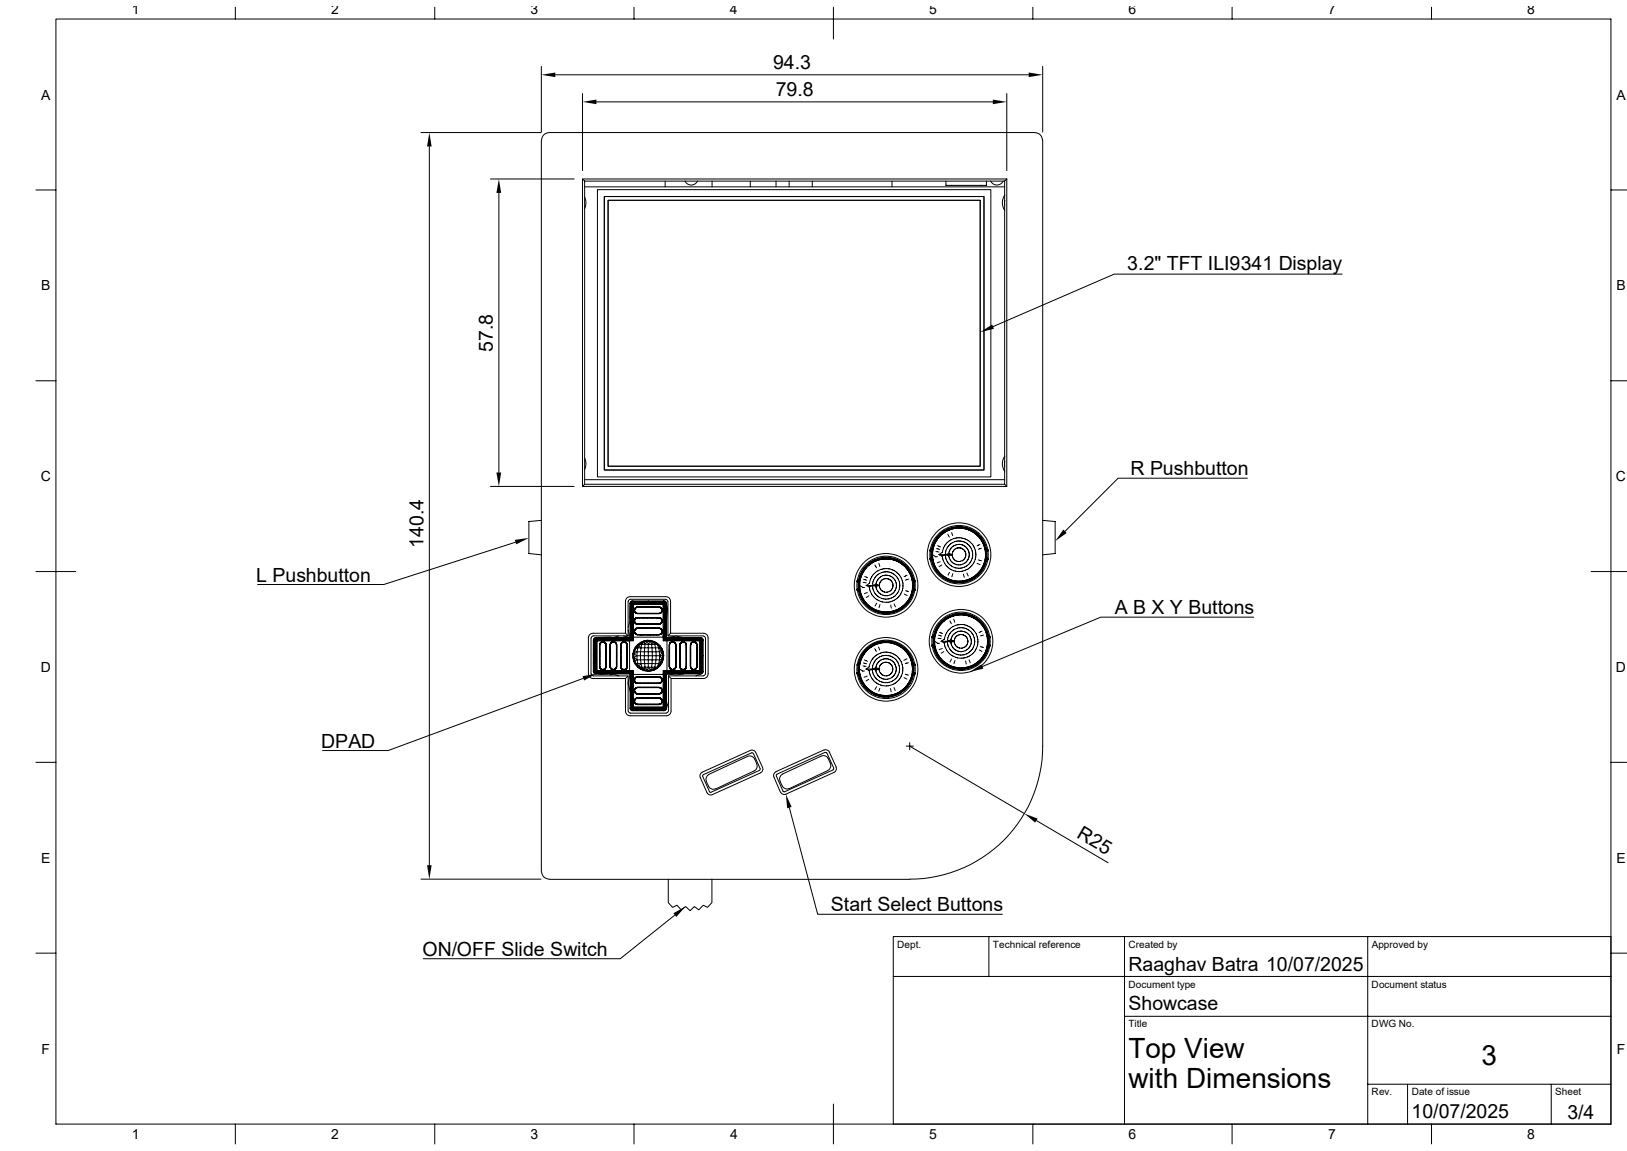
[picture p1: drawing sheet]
<svg xmlns="http://www.w3.org/2000/svg" width="420mm" height="297mm" viewBox="0 0 420 297" stroke-linecap="round" stroke-linejoin="round" font-family="sans-serif">
<defs><g id="words">
<g font-size="7.2">
<text x="291.3" y="273.1">Top View</text>
<text x="382.4" y="274.9">3</text>
<text x="291.3" y="280.8">with Dimensions</text>
</g>
<g font-size="5">
<text x="199.6" y="17.8">94.3</text>
<text x="200.2" y="24.8">79.8</text>
<text x="291" y="69.7">3.2&quot; TFT ILI9341 Display</text>
<text x="127.3" y="90.8" transform="rotate(-90 127.3 90.8)">57.8</text>
<text x="291.8" y="122.7">R Pushbutton</text>
<text x="109.3" y="141.3" transform="rotate(-90 109.3 141.3)">140.4</text>
<text x="66.1" y="150.1">L Pushbutton</text>
<text x="287.7" y="158.5">A B X Y Buttons</text>
<text x="82.9" y="193">DPAD</text>
<text x="277.7" y="216" transform="rotate(30 277.7 216)">R25</text>
<text x="214.5" y="235.2">Start Select Buttons</text>
<text x="109" y="246.7">ON/OFF Slide Switch</text>
<text x="291.3" y="250.4">Raaghav Batra 10/07/2025</text>
<text x="291.3" y="260.7">Showcase</text>
<text x="364.4" y="288.5">10/07/2025</text>
<text x="404.6" y="288.7">3/4</text>
</g>
<g font-size="3.6">
<text x="34" y="3.6">1</text>
<text x="85.5" y="3.6">2</text>
<text x="136.9" y="3.6">3</text>
<text x="188.4" y="3.6">4</text>
<text x="239.9" y="3.6">5</text>
<text x="291.3" y="3.6">6</text>
<text x="342.8" y="3.6">7</text>
<text x="394.3" y="3.6">8</text>
<text x="10.7" y="25.7">A</text>
<text x="417.2" y="25.7">A</text>
<text x="10.7" y="74.9">B</text>
<text x="417.2" y="74.9">B</text>
<text x="10.5" y="124.2">C</text>
<text x="417.1" y="124.2">C</text>
<text x="10.5" y="173.4">D</text>
<text x="417.1" y="173.4">D</text>
<text x="10.7" y="222.6">E</text>
<text x="417.2" y="222.6">E</text>
<text x="10.8" y="271.9">F</text>
<text x="417.3" y="271.9">F</text>
<text x="34" y="293.9">1</text>
<text x="85.5" y="293.9">2</text>
<text x="136.9" y="293.9">3</text>
<text x="188.4" y="293.9">4</text>
<text x="239.9" y="293.9">5</text>
<text x="291.3" y="293.9">6</text>
<text x="342.8" y="293.9">7</text>
<text x="394.3" y="293.9">8</text>
</g>
<g font-size="2.6">
<text x="231.6" y="244.6">Dept.</text>
<text x="256.3" y="244.6">Technical reference</text>
<text x="291.3" y="244.6">Created by</text>
<text x="354.1" y="244.6">Approved by</text>
<text x="291.3" y="254.8">Document type</text>
<text x="354.1" y="254.8">Document status</text>
<text x="291.3" y="265.1">Title</text>
<text x="354.1" y="265.1">DWG No.</text>
<text x="354.1" y="282.7">Rev.</text>
<text x="364.4" y="282.7">Date of issue</text>
<text x="401.4" y="282.7">Sheet</text>
</g>
</g></defs>
<g fill="none" stroke="#000" stroke-width=".26">
<path d="M14.4 4.9h401.4v285.2h-401.4zM60.7 1.9v3M112.2 1.9v3M139.7 17.1v17M143.3 19.3h122.3M163.7 1.9v3M215.1 1.9v8.2M266.6 1.9v3M269.2 17.1v17M318.1 1.9v3M369.5 1.9v3M108.7 34.2h31"/>
<path d="M110.8 37.8v185.5M139.7 36.2v188.6M139.8 36.2a2.02 2.02 0 0 1 2-2h125.3a2.02 2.02 0 0 1 2 2M150.4 24.1v19.9M154 26.3h102.3M259.9 24.1v19.9M269.2 36.2v156.4a34.3 34.3 0 0 1-34.3 34.3M9.3 49h5.1M126.6 46.2h21.6M128.8 49.8v72.1M150.4 46.2l.5 .5h108.4M150.9 46.7v78.3"/>
<path d="M150.9 48.2h108.4M150.9 50.8l.4 1.5-.4 1.5M154.2 48.9h101.6v74.2h-101.6zM156 50.7h98v70.6h-98zM157 51.7h96v68.6h-96zM171.7 46.7v1.5M176.8 46.7a1.78 1.78 0 0 0 1.6 1.1 1.78 1.78 0 0 0 1.6-1.1M183.8 46.7v1.5M193.7 46.7v1.5M200.3 46.7v1.5M203.7 46.7v1.5M209.7 46.7v1.5"/>
<path d="M230.3 46.7v1.5M244.2 46.7v1.1h10.4v-1.1M255.7 46.7a1.78 1.78 0 0 0 1.6 1.1 1.78 1.78 0 0 0 1.7-1.1M259.4 50.4a3.3 3.3 0 0 0 0 3.9M259.4 51.7v1.3M259.9 46.2h-109.5v79.3M259.9 46.2v79.3M259.9 46.2l-.6 .5v78.3M415.8 49h4.1M346.5 70.7h-58.9l-31.3 13.6M9.3 98.3h5.1M415.8 98.3h4.1"/>
<path d="M150.9 118.2l.4 1.5-.4 1.5M259.4 117.7a3.3 3.3 0 0 0 0 3.9M259.4 119v1.3M126.6 125.5h21.6M133.1 139.9l-34 10.9h-32.6M139.7 134.3l-3.2 .3v8.2l3.2 .4M150.4 125.5l.5-.5h108.4l.6 .5zM150.9 123.8h108.4M241.2 139.9h.1M241.3 139.9l-.5 1.1M241.3 140l-.6 2 .3-1v.1M241.5 139.9l-.5 1.2-.4 2 .1-1.1-.1 2.2"/>
<path d="M241.5 139.9l-.5 1.1 .4-1M241.8 138.9l-.6 1zM241.9 138.6h.2l-.5 .5zM241.9 138.6l.6-.5-.4 .5M241.9 139.3l-.4 .6M241.9 139l-.6 1M241.9 139l-.5 1M241.9 139l.1 .1M242 139.1l-.6 .9 .5-.7M242.3 138.8l-.4 .5M242.3 138.8l.4-.5-.7 .8M242.4 137.6h.5"/>
<path d="M242.5 138.1l-.6 .9M242.5 138.1h.1M242.7 137.7l.3-.1-.5 .5zM242.7 138.3l-.4 .5M243.2 137.8l-.5 .5M243.4 137.4l.9-.6a6.8 6.8 0 0 0-3 3.1l-.5 1.1-.1 1M243.4 137.4l-1.5 1.6M243.4 137.4h.1M243.5 137.5l-.3 .3M243.6 137.2l.6-.3-.6 .1-.6 .6M243.8 137.5l-.6 .3M244.2 136.9l.5-.5 .1 .1z"/>
<path d="M244.3 136.8l-1.7 1.3-.7 .9M244.6 137.8l.5 .8M244.8 136.5l1-.4h.4l-2 .8M245.4 136.4l1-.3zM245.4 136.4l-1.1 .5-1.6 1.4 .5-.5M245.4 136.4l-2 1-.8 .8 .1 .1M245.4 136.4h.1M245.6 136.6l-1.8 .9M245.6 136.6h-.2l1.1-.3 2.2-.1 2 .7M245.7 137.4l.2 .8M246.5 136.3l2.2-.1 1 .2M246.5 136.2l-1.1 .2-1.9 1.1h.3"/>
<path d="M246.5 136.1l1.7-.1 1.6 .4-1.1-.3M246.5 136.1l-1.1 .3M246.8 136.1l.8-.1-.6-.1-.8 .2M247.6 136h.6zM247.6 136.3l-2 .3M247.6 136.3l2 .3M247.6 136.3l2.1 .3 2 .8 1.6 1.5 .6 1-.8-1.3-1.4-1.2M247.6 136.1l-1.1 .1M247.6 136v.1M248.2 135.9l.8 .2-.8-.1M248.6 136.3l1.1 .2 1 .4M248.7 136.1a6.7 6.7 0 0 0-4.9 1.4"/>
<path d="M248.7 136.2l1 .2M248.7 136.2a7.8 7.8 0 0 0-4.4 .9M249 136.1h.3l.3 .2zM249.6 136.6l1.2 .5M249.6 136.6a6.7 6.7 0 0 1 4.3 3.3M249.6 136.3l.8 .1zM249.6 136.3l1.3 .6M249.7 136.4l1.1 .4M249.8 136.4h-.1M250.4 136.4l.5 .5-.6-.4M250.7 136.9l1 .5M250.8 137.1l.8 .4 1.6 1.5 .6 .9 .5 1.1"/>
<path d="M250.8 136.8l.9 .6zM250.8 137.1a6.9 6.9 0 0 1 2.8 9.2M250.9 136.9l.6 .1v.2zM251.5 137.2l.9 .5 .2 .4-.5-.5M251.6 137.5l1.6 1.5 1.1 1.9M251.7 137.4l.9 .7M251.7 137.4h.1M252.3 137.6h.4M252.4 138.3l.8 .8 1 1.9 .3 1 .1 2.2M252.6 138.1l.6 .5zM252.6 138.1h.1M253.1 138.6l.4 .5-.3-.5"/>
<path d="M253.2 139.1l1.1 1.9 .2 1M253.5 139.1l.4 .5-.1 .2zM253.6 139.9a7.3 7.3 0 0 1 .9 4.3M269.2 134.3l3.2 .3v8.2l-3.2 .4M322 123.4h-33.4l-13.7 13.7M9.3 147.5h10.3M162.1 155.2v8.9M162.7 155.5l.1 .2zM162.7 154.7l-.5 .5M162.7 154.6h9.2M162.8 155.4l.1 .1h-.2zM162.9 155.9h.1"/>
<path d="M162.9 155.2v.2h-.1zM162.9 155.2l.1 .2 .2-.1-.1-.1M162.9 155.9l-.1 8.5M162.9 155.9l.3-.2-.3 .3v5.6M162.9 155.9v.1M162.9 155.9v-.2v5.9M162.9 155.2h.2zM162.9 155.6l-.1 .1 .1 .2-.3-.3 .3 .3M163 155.5l-.1 .2 .3-.2-.3 .4M163 155.5l.2-.1v.3h.2v.3h-.2v5.6v2.8h.1M163 155.4l-.1 .1M163.1 155.1l.1 .1z"/>
<path d="M163.1 155.4l-.1 .1M163.1 155.4l.2-.1-.1 .2 .3 .2v.3h-.1l-.1 2.8v5.6h.2M163.2 155.3l-.3 .6M163.2 155.3h.2zM163.2 155.3l-.1 .1M163.2 155.1l.3 .1v.2h7.7v-.1M163.3 155.3l.2 .4h7.7l.2-.3M163.4 155.3h.1M163.4 155.3l.1 .2h7.7l.1-.2M163.5 155.3h.1M163.7 157.5l.1 .2M163.8 160v.2"/>
<path d="M163.8 157.7l.1 .2M163.8 157.3v.2M163.8 157.3l-.1 .2M163.8 157.5v.2M163.8 160l-.1 .2M163.8 160h.1M163.8 157.6v.1M163.9 159.8l-.1 .2M163.9 157.9l.1 .2M163.9 157.1l-.1 .2M163.9 159.8h.1M163.9 157.1h.1"/>
<path d="M163.9 157.9h.1M163.9 157.9l.1 .1M164 156.9l-.1 .2M164 158.1l.2 .1M164 159.6l-.1 .2M164 159.6v.1M164 158v.1M164 158l.2 .2M164.2 158.2l.2 .1M164.2 156.8l-.3 .3M164.2 156.8l-.2 .1M164.2 159.5l-.2 .1"/>
<path d="M164.2 159.5v.1M164.2 158.2h.1M164.2 158.2l.4 .1M164.4 159.4v.1M164.4 156.7l.2-.1zM164.4 156.7l-.4 .2M164.4 156.7h.1M164.4 158.2v.1M164.4 156.7l-.2 .1M164.4 159.4l-.2 .1M164.6 156.7h.4M164.6 158.3h-.2"/>
<path d="M164.6 159.4l-.7 .4M164.6 159.4h5.5M164.6 158.3h.4zM164.6 156.6h.4zM164.6 156.7l-.7 .4M164.6 159.4h1.1M164.6 159.3h5.5M164.6 159.3l-.2 .1M164.6 159.4h-.2M165 156.7h2.2M165 156.7h1.1M165 158.3h-.4"/>
<path d="M165 156.6h4zM165 158.3h.3zM165.3 159.4h.8M165.3 156.7h.8M165.7 158.3h1.5M165.7 158.3h-.4h1.5M165.7 159.4h.7h-.3M165.7 159.4h1.1M166.1 156.7h.7M166.1 158.3h.7M166.1 156.7h1.1M166.1 159.4h.7"/>
<path d="M166.8 159.3h.7M166.8 158.3h1.5zM166.8 159.4h1.1M167.2 156.7h1.1M167.2 156.7h.3zM167.2 158.3h.7M167.5 159.4h.8M167.5 156.7h.8M167.9 156.7h1.5M167.9 159.4h-1.5M167.9 158.3h.7M167.9 159.4h.7"/>
<path d="M167.9 159.4h1.1h-.7M167.9 158.3h1.5M168.3 156.7h.7M168.3 159.4h1.4M168.3 156.7h1.1M168.6 158.3h.8M168.6 158.3h-.3h.7M169 156.6h.4zM169 159.4h.4zM169 158.3h.7h-.3M169 158.3h.7M169.4 156.6h.3z"/>
<path d="M169.7 156.6h.4zM169.7 159.3h.4l-.4 .1M169.7 158.3h.4zM170.1 156.6l.2 .1zM170.1 156.6l.6 .3 .2 .6M170.1 156.6h-5.5l-.6 .3-.2 .4M170.1 156.7l.4 .1M170.1 159.4h-.4M170.1 159.3l.2 .1h-.2M170.1 159.4l.2 .1M170.1 159.3l.2 .1M170.1 156.7h.2"/>
<path d="M170.1 159.4l.4 .2M170.1 158.3h.1M170.1 156.6l-.7 .1M170.1 156.7h-5.5M170.3 159.4l.2 .1M170.3 159.3v.1M170.3 158.2v.1M170.3 156.7l.2 .1M170.3 158.3h-5.9M170.3 156.6v.1M170.3 158.3h-.2M170.5 159.5l.2 .1"/>
<path d="M170.5 156.8l.1 .1M170.5 159.5v.1M170.5 156.8h.1M170.5 158.2h.1M170.5 159.6l.1 .1M170.5 156.8l.3 .3M170.5 158.2l-.2 .1M170.5 156.8l.2 .1M170.6 156.9h.1M170.6 158v.1M170.6 159.7l.2 .1M170.6 159.6l.2 .2"/>
<path d="M170.6 156.9l.2 .2M170.6 159.6v.1M170.6 158.1l-.1 .1M170.7 159.6l.1 .2M170.7 158.1l-.2 .1M170.7 156.9l.1 .2M170.8 157.9l-.7 .4M170.8 159.8l.1 .2M170.8 157.1l.1 .2M170.8 159.8h.1M170.8 157.1h.1M170.8 157.9h.1"/>
<path d="M170.8 157.9l-.1 .2M170.9 160v.4M170.9 157.3v.4M170.9 157.5h.1M170.9 157.7l-.2 .4M170.9 157.3v.2M170.9 160v.2M170.9 157.5v.2M170.9 157.7l-.1 .2M171.2 155.9l-8.1 .1 .1 8.4M171.2 155.2l-7.7 .1h7.7M171.2 155.9l.1 .1 .1 5.6-.2 2.8"/>
<path d="M171.2 155.2l.3-.1-.3 .1h.3l-.2 .1M171.2 155.3h.1M171.3 155.3h.1M171.3 155.3l.2 .2-.3 .4M171.3 155.2v.1M171.3 155.3l.1 .1M171.4 155.4l-.2 .5M171.4 155.1h-8.1l.2 .1h7.7M171.4 155.3v.1M171.5 155.1h.1l-.2 .1zM171.5 155.3l.1 .4-.3 .3h.2v8.4l.2 .4 .1-.4 .1 .3M171.5 155.3l.1 .1"/>
<path d="M171.6 155.2v.2M171.6 155.1l.1 .1h-.1zM171.6 155.4l.1 .2M171.6 155.4l.1 .3-.2 .3 .3 8.4-.1-8.9M171.7 155.2v.2zM171.7 155.6l.1 .1 .2-.2v.1M171.7 155.6l.1 .1M171.8 155.7v.3M171.8 155.2l.1 .2h-.3l.1 .2M171.8 155.7v.2M171.8 155.7v8.7M171.8 155.5l-.1 .1"/>
<path d="M171.9 154.7l.5 .5M171.9 155.4l.1 .1h-.2zM171.9 155.7h.1zM172 155.7l.3 1.4-.3 3M172.4 155.2v8.9h9.2l.5 .5M221.2 152l.4 .1-.3 .1M221.3 149.9h.3M221.3 150h.3l-.4 .1M221.3 149.8h.3zM221.3 149.9h.3zM221.3 152.3h.3h-.3M221.3 152.3h.3"/>
<path d="M221.3 152.3h.3l-.3 .1M221.3 149.7l.3 .1M221.6 150.1l-.4 .1h.4M221.6 150.2v1.8l.1-.2v.7M221.6 152.4a7.3 7.3 0 0 0 7.1 5.9 7.3 7.3 0 0 0 7.2-5.9M221.6 149.7a7.3 7.3 0 0 1 7.1-5.9 7.3 7.3 0 0 1 7.2 5.9M221.6 151.1l.1 .7zM221.6 152.4l.4 .8zM221.6 152.2l-.3 .1M221.6 152.3h-.3M221.6 152.3h.1M221.6 149.9h-.3"/>
<path d="M221.7 150.4l-.1 .7zM221.7 151.1v1.1M221.7 152.2l.3 1 1.1 2-.5-1 .1 .1M221.7 152.2l.3 1M221.7 152.2l.3 1.1zM221.7 151.1l.2 1zM221.7 149.7l.2-.7-.3 .7h.1v.7l-.1-.2M221.7 149.7v2.5M221.7 149.7l.3-.8-.3 2.2M221.9 148.6l.3-.3-.3 .7zM221.9 150l-.1 1.1zM222 153.2l.5 1.2-.6-.9 .1-.3 .2 .6"/>
<path d="M222 151.8a6.8 6.8 0 0 0 4.5 5.7 6.8 6.8 0 0 0 7.1-1.6M222 151.8l.2 1.4-.3-1.1M222 151.8l-.2-.7 .1 1M222 153.3l.4 1M222 153.2l1.1 2M222 148.8l-.3 2.3M222.2 148.3l.2-.8 .4-.4-.9 1.9M222.4 154.3l.7 .9M222.4 154.3l.6 .9M222.4 147.9l-.4 1-.1 1.1M222.4 147.8v.1M222.5 154.4l.3 .6-.4-.4z"/>
<path d="M222.5 147.9l-.5 1-.1 1.1M222.7 147.9l-.7 1.8-.1 1.4v-1.1l-.2 1.1 .1 1.1 .8 2-.4-1.1M222.8 150.3l.8 .1M222.9 149.5l.8 .2M223 155.2l1.7 1.5M223 155.2l.7 .9M223 155.2l-.6-.9 1.3 1.8M223 146.9l-.6 .9zM223 146.9l-.5 1M223 146.9h.1M223.1 155.2l1.6 1.5-.8-.8M223.1 146.5l.1 .1-.4 .5z"/>
<path d="M223.1 155.6h.1l.5 .5zM223.1 146.5l.6-.4-.5 .5M223.1 147.3l-.4 .6M223.1 146.9l-.6 1-.6 2.1 .3-1.1v.2M223.1 155.2l.8 .8zM223.1 147l-.5 1 .5-.7M223.1 147l-.9 1.9 .5-1M223.2 151.6h-.4l-.9-.5 .1 .7M223.2 155.6l-.4-.6 .3 .6M223.2 148.8l.8 .3M223.5 146.7l-.4 .6M223.5 146.7l.4-.5-.8 .8"/>
<path d="M223.6 151.1l.9-.6a4.4 4.4 0 0 1 6.7-2.9 4.4 4.4 0 0 1-.3 7.4 4.4 4.4 0 0 1-6.5-3.5M223.6 151.1h1.7l-.9 .4M223.6 151.1l.8 .4M223.7 156.1l1.9 1.2 1 .3-1.1-.5M223.7 156.1l.9 .7M223.7 146l-.6 .9M223.8 146.1l-.7 .8M223.9 145.7l.3-.1-.5 .5zM223.9 152.9l-.8 .3M223.9 146.2l-.4 .5M224.2 156.6l-.5-.5 .2 .4 .9 .5M224.3 153.8l-.7 .4"/>
<path d="M224.4 145.8l-.5 .4M224.6 156.8l1 .6 2 .6 2.3 .1M224.6 156.8l2 .9 1.1 .2-1.1-.3h.2M224.6 156.8l.9 .6zM224.6 145.3l.9-.6-1.3 .9-1.2 1.3M224.6 145.3l-.8 .8M224.6 145.3h.1M224.7 145.5l-.3 .3M224.7 156.7l.9 .5zM224.8 157l.6 .4zM224.8 145.2l.6-.4-.6 .1-.6 .7M225 145.4l-.6 .4"/>
<path d="M225.4 144.8l.4-.4 .2 .1zM225.4 157.4l1.3 .5M225.5 157.4l1.1 .4M225.5 144.7l.1 .1M225.6 144.8l-1 .6-.7 .8M225.6 144.8l-1 .5-.8 .8M225.6 144.9l-1.7 1.3 .5-.4M225.6 144.9l-.6 .5M225.8 157.7l.9 .2zM225.8 145.8l.5 .7M226 144.5l1-.5 .4 .1-2 .7M226 157.6l-.6-.2 .4 .3"/>
<path d="M226.1 150.7l.9 .4a1.72 1.72 0 0 1 2.5-1.5 1.72 1.72 0 0 1 .4 2.8 1.72 1.72 0 0 1-2.8-.7l-.1-.6-.9 .2M226.1 150.7a2.65 2.65 0 0 1 3.5-2.1 2.65 2.65 0 0 1 1.5 3.7 2.65 2.65 0 0 1-4 .9 2.72 2.72 0 0 1-1-1.9M226.1 150.7l-.8 .4M226.3 155.7l-.4 .7M226.6 157.8l1 .2M226.6 157.8l1 .3M226.6 144.4l-1 .5M226.6 144.3l1-.2zM226.6 144.4l-1 .4M226.6 144.3v.1M226.7 157.9l.7 .2h-.4zM226.8 144.5h-.2l3.2-.3 1.1 .2 2 .9"/>
<path d="M226.8 144.5l-1.8 .9M226.9 145.4l.2 .8M227 151.1h-1.7a3.5 3.5 0 0 1 3.4-3.5 3.5 3.5 0 0 1 3.6 3.2 3.5 3.5 0 0 1-3.1 3.8 3.3 3.3 0 0 1-3.9-3.5l.8 .2M227.2 156l-.3 .8M227.6 158.1l-1-.3 1.4 .4M227.6 158l1.1 .2M227.6 144.1l-1 .3-1.9 1.1 .3-.1M227.6 144.1l-1 .3M227.7 144.3l2.2-.2 1 .3M227.7 157.9l1 .2h1.2M228 158.2h.7M228 158.2h.7l-.5 .1z"/>
<path d="M228 158.2l-.6-.1 .8 .2M228 144l.7-.1-.5-.1-.8 .3M228.7 143.9l.6-.1 .1 .2zM228.7 144.2l-1.9 .3M228.7 144.2l2 .3M228.7 144.2l2.2 .3 1 .4 1.9 1.2 .7 .8M228.7 144l2.2 .3-1-.2M228.7 157.9h-1l2.2 .1M228.7 144l-1.1 .1M229.3 143.8l.8 .3-.7-.1M229.4 158.2l.7-.1-.8 .2zM229.4 158.2h-.7l.6 .1"/>
<path d="M229.4 158.2h-.7M229.8 144.3l2.1 .6M229.9 158.1l1-.3zM229.9 144.1h-2.3l-2 .8M229.9 144v.1M229.9 156.1l.2 .8M230.1 144.1l.4-.1 .3 .3zM230.7 157.6h.2l-2.2 .4 1.1-.1M230.7 144.5l1.2 .4M230.7 144.5l1.3 .5M230.8 144.3l1.3 .5M230.8 144.3l.8 .1z"/>
<path d="M230.8 155.8l.3 .8M230.9 157.7l-1.1 .2M230.9 157.7l-1 .3M230.9 157.8l-1.5 .4M230.9 144.4l-1-.3a8.6 8.6 0 0 0-4.4 .9M230.9 144.3v.1M230.9 144.4l1.1 .3M231.5 157.6l.6-.2-.5 .3zM231.6 144.4l.5 .4-.6-.3M231.9 144.9l1.8 1.2 .8 .8 .5 1M231.9 144.9l1 .4 .9 .7M231.9 157.3l-1 .4"/>
<path d="M231.9 157.3l-1 .5M232 157.1l-2.2 .8M232 145l-.1-.1a7.8 7.8 0 0 1 3.6 4M232 144.7l.9 .6zM232 145a6.9 6.9 0 0 1 2.8 9.3M232.1 157.4l-2 .7h.4l1-.5M232.1 144.8l.6 .1v.3zM232.7 145.2l.9 .5 .2 .4-.5-.5M232.8 156.7l-.9 .6M232.8 145.5l1.6 1.4 .6 1M232.8 156.7l-.9 .7-1 .4M232.9 156.8l-.9 .6"/>
<path d="M232.9 145.3l1.4 1.3 .8 1.2-.6-.9M232.9 145.3h.1M233.3 156.6l.5-.5-.2 .4zM233.3 156.6l-.6 .6-.6 .2 .6-.4M233.4 153.3l.8 .4M233.6 155.9l-.8 .8-1.9 1M233.6 146.2l1.3 1.8 .7 2M233.6 156l-.8 .7M233.6 156l.8-.8-1.5 1.6M233.8 156.1l-.9 .7M233.8 156v.1M233.8 146.1l.6 .4-.1 .1z"/>
<path d="M233.8 152.4l.7 .3M233.8 156.1l-1.8 1.3 .9-.6M234.1 148.4l-.7 .4M234.3 155.6l-.5 .5 .6-.5M234.3 155.6l-.5 .5M234.3 147l1.1 1.9M234.4 146.5l.3 .6-.4-.5M234.5 155.2l-.2 .4M234.5 155.2l-.8 .8M234.5 146.9h.1M234.5 149.4l-.8 .3M234.7 147.1l.3 .6z"/>
<path d="M234.7 155l-.3 .6h-.1zM234.8 154.3l-1.2 1.6M234.8 154.3l.1-.1-1.3 1.8M234.8 147.9l.5 1M235 147.9l.5 1M235.1 154.3l-.6 .9zM235.1 147.8l-.1 .1M235.3 149.1v-.2l.3 1.1v2.1l-.5 2.2-.6 .9M235.3 153.1l-.9 2.1M235.3 148.3l.2 .7 .1-.4-.6-.9 .5 1.3M235.3 148.9l.5 2.2-.1 1.1M235.4 148.9l.3 1.1"/>
<path d="M235.5 153.2l-.4 1.1M235.5 148.9l.3 1.1M235.5 148.9h.1M235.5 148.9l.3 1zM235.5 153.2v.1M235.5 153.2l-.8 1.8 .4-.4 .2-.8M235.5 149l.4 .7h-.2zM235.5 153.2l.1 .3-.3 .3zM235.6 151.1l-.3 2.1-.9 2M235.6 152.1l-.6 2.2-.6 .9M235.6 150v2.1M235.6 152.1l-.1 1.1"/>
<path d="M235.6 150l.2 1.1M235.7 149.7l.1 .7 .1-.2M235.7 152.2l-.2 1M235.7 150l.1 1.1M235.8 150v1.8l-.3 1.5 .3-1.1M235.8 152.1v.1M235.8 151.1v1.1M235.8 150.4l.1 .7zM235.8 151.1h.1M235.9 149.9h.3zM235.9 149.8h.3zM235.9 152.3h.3"/>
<path d="M235.9 152.3h.3zM235.9 151.1l-.1 .7zM235.9 152.1h.3l-.3 .1h.3h-.3M235.9 150.2v1.8M235.9 150.2h.3M235.9 152h.3M235.9 152l-.1-.2-.1 .7 .2-.1-.4 .8 .2-.7M236.2 149.9h-.3M236.2 152.3h-.3M236.2 149.7h-.3l.3 .1M236.2 152.3h-.3l.3 .1M236.2 152.2l-.3 .1"/>
<path d="M236.2 150h-.3h.3h-.3l.3 .1-.3 .1M240.1 144l.3 .1h-.3M240.1 142.2h.3M240.1 141.9h.3h-.3M240.1 141.9h.3M240.1 142h.3M240.1 144.4h.3zM240.1 141.9h.3zM240.1 144.4h.3l-.2 .1M240.1 144.2l.3-.1-.3 .2M240.1 144.4l.3-.1zM240.1 144.3h.3"/>
<path d="M240.2 141.8l.2 .1M240.4 142.2v1.8l.1-.2 .1 .7M240.4 141.9l-.3 .1M240.4 142h-.3M240.4 142l-.3 .1M240.4 142.1l-.3 .1M240.4 142.2h-.3M240.4 143.1l.4 2.2 1.1 1.9M240.4 142.1h-.3M240.4 144.5a7.3 7.3 0 0 0 7.2 5.9 7.3 7.3 0 0 0 7.1-5.9M240.4 141.8a7.3 7.3 0 0 1 7.2-5.9 7.3 7.3 0 0 1 7.1 5.9M240.4 143.1l.1 .7z"/>
<path d="M240.4 144.5h.2l.1 .7zM240.4 144.3h-.3M240.5 142.4l-.1 .7zM240.5 144.2l.3 1.1zM240.6 144.2l.3 1.1M240.6 142v2.2M240.6 143.1l.1 1.1zM240.6 141.7l.1-.6-.3 .7 .2-.1-.1 .7-.1-.2M240.6 141.7l-.1 1.4 .1-1.1M240.6 141.7l.2-.8-.2 1.1M240.7 140.6l.3-.2-.3 .7zM240.7 142l-.1 1.1z"/>
<path d="M240.7 143.8a6.8 6.8 0 0 0 4.6 5.8 6.8 6.8 0 0 0 7.1-1.6M240.7 143.8l.3 1.4-.3-1M240.7 145.2l.6 1.3-.6-.9v-.4l.3 .6M240.7 143.8l-.1-.7 .1 1.1M240.8 145.3l.5 1M240.8 140.9h.1M240.8 141l-.1 1M240.8 140.9l-.2 1.1M240.9 145.3l1.1 1.9-.6-.9h.1M241 140.4l.2-.8 .4-.5-.9 2M241 145.1l.4 1.2-.5-1M241.2 146.3l1.4 1.8"/>
<path d="M241.3 146.3l.6 1M241.3 146.5l.3 .6-.4-.4zM241.6 142.3l.8 .2M241.8 141.6l.8 .2M241.9 147.3l.7 .8M241.9 147.7l.6 .5zM241.9 147.7l-.3-.6 .5 .6M242 147.2l.7 .8zM242 143.6l-.4 .1-.9-.6v.7M242 147.2h-.1M242 140.8l.8 .3M242.4 143.1l.8-.6a4.4 4.4 0 0 1 6.8-2.9 4.4 4.4 0 0 1-.3 7.4 4.4 4.4 0 0 1-6.5-3.5"/>
<path d="M242.4 143.1h1.7l-.9 .4M242.4 143.1l.8 .4M242.5 148.2l1.8 1.2 2.2 .5-1.1-.2h.2M242.6 148.1l.9 .6M242.7 144.9l-.8 .3M242.7 148l.8 .7-.9-.6M243 148.6l-.5-.4 .2 .3 .9 .6M243.1 145.8l-.7 .4M243.4 148.9l.9 .6zM243.5 148.7l.9 .6zM243.6 149.1l.6 .3-.6-.1zM243.9 159.8l1-.6-1.8 1.3"/>
<path d="M243.9 159.8l-.8 .7M243.9 159.7v.1M244 159.8l-1.6 1.6M244 159.9l-.2 .3M244.1 159.6l.6-.4-.6 .2v.2l-.5 .4M244.2 149.4l1.3 .5M244.3 149.5l1.1 .4M244.3 159.8l-.5 .4M244.3 149.4l1.1 .4M244.3 149.1l1.1 .6-1-.3-1.9-1.3-1.3-1.8 1.3 1.9 1.8 1.2M244.7 149.8l.1-.1 .7 .2zM244.7 159.2l.5-.4 .2 .1z"/>
<path d="M244.8 149.7l-.6-.3 .5 .4M244.9 159.2l-.9 .6M244.9 159.1v.1M244.9 142.8l.9 .3a1.75 1.75 0 0 1 1.6-1.7 1.75 1.75 0 0 1 1.9 1.4 1.81 1.81 0 0 1-.8 1.8 1.74 1.74 0 0 1-2.7-1.5l-.9 .3M244.9 142.8a2.64 2.64 0 0 1 4.1-1.9 2.64 2.64 0 0 1 0 4.4 2.64 2.64 0 0 1-4.1-1.9M244.9 142.8l-.8 .3M245.1 147.7l-.4 .7M245.4 149.9l1.4 .3M245.4 149.9l1.1 .2M245.4 149.8l1.1 .2M245.4 158.9l.9-.4h.4l-2 .7M245.5 149.9l.7 .2-.4 .1z"/>
<path d="M245.8 143.1h-1.7a3.5 3.5 0 0 1 3.7-3.4 3.5 3.5 0 0 1 3.3 3.8 3.5 3.5 0 0 1-4 3.1 3.3 3.3 0 0 1-3-3.5l.8 .3M245.9 158.8l-1 .4-1.7 1.4M245.9 158.8l1.1-.3zM246 148l-.3 .8M246.1 159l-1.8 .8M246.2 159.8l.3 .8M246.5 150.1l1.1 .1M246.5 149.9l2.2 .2-2.2-.1M246.8 150.2h.8M246.8 150.2h.8l-.6 .2zM246.8 150.2l-.6-.1 .8 .3M247 158.5l-2.1 .7-1.7 1.4 .6-.4"/>
<path d="M247 158.5h.1M247 158.7l2.2-.2 2.1 .7M247.4 158.4h.7l-.6-.2-.1 .2-.7 .1M247.6 149.9h-1.1l2.2 .2M248.1 158.4l.6-.2 .1 .2zM248.1 158.6l2.2 .2 2 1M248.1 158.5l2.2 .2M248.1 158.5l-2.1 .4-1.1 .6M248.1 158.5l-2.2 .4-1.6 .9M248.1 158.7l-2 .3M248.1 158.7l2 .3M248.1 158.4l-1.1 .1"/>
<path d="M248.1 158.4l-2.2 .4-1.9 1.1 .3-.1M248.1 158.4l2.2 .4zM248.1 158.7v-.1a8 8 0 0 1 5.7 2.7M248.1 158.6l-2.1 .3 .1 .1M248.2 150.2l.8-.1-.8 .3zM248.2 150.2h-.6l.6 .2M248.2 150.2h-.6M248.7 150.2l1.1-.3zM248.7 158.2l.8 .3-.7-.1M248.7 148.2l.2 .8M249.2 158.7l2.1 .5 1.8 1.3M249.5 158.5h.4l.2 .2z"/>
<path d="M249.6 149.7l-2 .3 1-.1M249.6 147.9l.3 .7M249.7 149.9l-1.5 .3M249.7 149.8l-1 .3M249.7 149.8v.1M249.7 149.8l-1 .2M250.1 159l1.2 .5M250.1 159a7.3 7.3 0 0 1 3.7 2.4l.6 .9M250.1 158.7l.9 .1zM250.1 158.7l1.4 .5M250.3 149.7l.6-.3-.5 .4zM250.7 149.4l-1 .4"/>
<path d="M250.8 149.5l1.8-1.3zM250.8 149.4l-1 .5M250.8 149.2l-2.1 .8M250.9 149.4l-1.9 .7 .3 .1 1-.5M251 158.8l.5 .4-.7-.3M251.3 159.5a6.9 6.9 0 0 1 2.8 9.2M251.3 159.5l-.1-.2 1.8 1.3 1.3 1.7M251.3 159.2l1 .6zM251.5 159.2l.5 .2 .1 .2zM251.6 148.7l-.9 .7M251.7 148.8l-1 .6M251.7 148.8l-.9 .6"/>
<path d="M251.7 148.8h.1M251.7 148.8l-.9 .7M252.1 148.6l.5-.4-.2 .3zM252.1 159.6l.8 .5 .2 .3-.5-.4M252.1 148.6l-.6 .5v.2l-.6 .1 .6-.3M252.1 159.9l1.7 1.5 1 1.9M252.2 145.4l.8 .3M252.3 159.7v.1M252.3 159.8l.8 .7M252.4 148l-.8 .7-1.9 1.1M252.4 148l-.7 .8M252.4 148l.8-.8-.7 .9-.8 .7"/>
<path d="M252.6 144.5l.8 .2M252.9 140.5l-.7 .3M253.1 147.7l-.5 .5M253.1 147.7l-.5 .5 .6-.5M253.3 141.5l-.7 .2M253.5 147.1l-.3 .6h-.1zM253.6 146.3h.1l-1.3 1.7M253.6 146.3l-1.2 1.7M253.8 146.3l-1.3 1.8 .8-.8-.2 .4M253.9 146.3l-.6 1zM254.1 141.1v-.1l.3 1 .1 2.2-.7 2.1M254.1 145.1l-.9 2.1"/>
<path d="M254.1 140.4l.3 .7v-.5l-.6-.8 .6 1.3M254.3 145.3l-.4 1M254.3 141l.3 1M254.3 140.9l.3 1.1zM254.3 140.9h.1M254.4 145.2l-.9 1.9 .4-.4-.1-.2 .3-.7M254.4 141.1l.3 .7-.1-.1zM254.4 145.2v.4l-.3 .2zM254.4 144.2l-.2 1.1-.4 1M254.4 142l.1 2.2-.2 1.1M254.4 143.1h.1a8.6 8.6 0 0 1-1.3 4.2l.6-1M254.5 144.2l-.2 1.1"/>
<path d="M254.5 142l.1 1.1M254.6 141.7v.7l.1-.2M254.6 142v1.8l-.3 1.5 .3-1.1M254.6 143.1h.1M254.6 142.4l.1 .7zM254.7 144.3h.3M254.7 141.9h.3M254.7 141.9h.3zM254.7 143.1l-.1 .7zM254.7 144l-.1-.2v.7h.1l-.3 .7 .2-.7M254.7 144l.4 .1h-.4M254.7 142.2v1.8"/>
<path d="M254.7 142.2h.4M255 144.3l-.3 .1M255 144.3h-.3M255 142l-.3 .1M255 141.9l-.3 .1M255 141.9h-.3M255 141.8l-.3 .1M255 144.4h-.3l.3 .1M255.1 144.1h-.4l.4 .1h-.4h.4l-.4 .1M255.1 142.1h-.4l.4 .1M255.1 142.2h-.4M323.6 159.3h-39.5l-30.5 12.7"/>
<path d="M410.7 147.5h9.2M150.6 175l-50.4 18.7h-16.9M152.2 163.7l.9-.3h8.4v-8.2l.1-.6 .5-.5 .6-.1h9.5l.6 .3 .3 .9v8.2h8.5l.6 .2 .4 .4 .2 .6v9.6l-.3 .6-.9 .3h-8.4v8.4l-.3 .9-.3 .1-.6 .2h-9.7l-.5-.3-.3-.9v-8.4h-8.4l-.9-.3-.3-.6v-9.6zM152.6 164.6v9.3M152.6 173.9l.5 .5M153.1 174.4h9v9.1M153.2 165.2v-.1l.2 .3M153.2 173.4v.1zM153.2 173.5l.1 .1zM153.2 164.9l.1 .2zM153.3 164.8l.1 .2zM153.4 173.7l.1 .1z"/>
<path d="M153.4 164.7l-.1 .1zM153.4 173v.2h-.2v.2M153.4 165.4l-.2-.2v8l.2-.2M153.4 164.7l.1-.1 .1 .3 .1-.1M153.4 173v.2M153.4 165.2v.2M153.4 173.2v.3M153.4 173l.1 .4M153.4 167.9v5.1M153.4 165.4v7.6M153.4 173.2h.1M153.5 173.4l.1 .1-.2 .2"/>
<path d="M153.5 165.1l-.1 .1-.1-.1 .1 .3v-.2M153.5 173.8l.1-.1zM153.5 164.6l.1 .1zM153.5 173.4l.4 .3M153.5 165.1h.1M153.5 165.1l-.1 .1M153.5 173.4l.1 .3M153.6 173.9l.2-.1zM153.6 164.9l-.2 .1M153.6 165.2l-.2 .2M153.6 165.2l-.1 7.8 .2 .4 .3-.2M153.6 164.9l-.1 .2"/>
<path d="M153.6 165.1v.1M153.6 173.5l.2 .1zM153.6 164.7l.1 .1M153.7 164.8h.2l-.3 .1M153.7 164.5h.2zM153.7 164.5l-.1 .1 .4 .2M153.7 173.6l-.2-.2 .4 .3M153.8 164.8h.1M153.8 173.6l.1 .1M153.8 164.8l-.2 .1M153.8 164.8h.1l-.4 .3M153.8 164.8l-.2 .3"/>
<path d="M153.9 164.8l.2-.1zM153.9 173.7h.2zM153.9 164.5l3.6-.1 .7 .1M153.9 173.7h.1M154 173.2l-.1 .3-.4-.3v.2M154 173.7h.1M154 173.2l2.9 .2h5.6v-.2M154 164.8h-.2M154 164.8l-.6 .4M154 173.5v.2M154 173.5l-.2 .1M154 173.5l8.5 .2"/>
<path d="M154.1 173.7l-.4 .2h4.5l-.6 .3M154.1 173.7l-.2 .2h4.3M154.1 173.7h8.7M154.1 164.8l-.5 .3M154.1 164.8l-.5 .4M154.1 164.8h8.4M154.1 173.7h8.4l.6-.3-.1 .6-.1-.3v.4M154.8 166.5v.3zM154.8 172l.1 .4 .5 .4M154.8 172.2l.1 .2M154.8 172l.1 .4M154.8 169v.8"/>
<path d="M154.8 170.5v1.1v-.4M154.8 169.8v.7M154.8 167.6v2.2M154.8 167.6v1.4M154.8 170.5v.7M154.8 166.5v1.1M154.8 169v2.2M154.8 171.2v.8M154.8 166.5v.3M154.8 166.2v.3M154.8 166.2h.1M154.8 172v.2"/>
<path d="M154.8 172l.1 .1M154.8 166.8v.4zM154.8 171.6v.4zM154.8 167.2v2.2v-1.8M154.8 169.8v1.4M154.8 166.2v.3l.1-.2M154.8 166.2l.1 .1M154.8 169.4v2.2M154.9 172.4l.1 .2M154.9 166l-.1 .2M154.9 172.4l.3 .3M154.9 172.4l.2 .1"/>
<path d="M154.9 166.1v.2M154.9 166.1l-.1 .1M154.9 166.1l-.1 5.9 .4 .6M154.9 166v.1M154.9 172.3v.1M155 172.6l.2 .1M155 165.9l-.1 .2M155 165.9l-.1 .1M155.1 165.9l-.2 .2M155.1 165.9h.1M155.2 172.7l.2 .1M155.2 165.7l-.3 .4"/>
<path d="M155.2 165.7l-.2 .2M155.2 165.8h.1M155.2 165.8l-.1 .1M155.2 172.6l.2 .1M155.2 172.6v.1M155.4 172.8h.2M155.4 165.7l-.2 .1M155.4 172.8h.4M155.4 165.7h.4M155.4 172.7l.2 .1M155.4 165.7h.1M155.4 172.7v.1"/>
<path d="M155.4 165.7h-.2M155.6 165.6l-.6 .3-.2 .3v5.8M155.6 165.6l-.2 .1M155.6 165.7h.2M155.6 165.6l.2 .1M155.6 172.8h.2M155.6 165.7h.1M155.6 172.7v.1M155.8 172.8h-.2M155.8 165.7h.2M155.8 165.7l.4 .2M155.8 165.7l.2 .1"/>
<path d="M155.8 165.7h.1M156 165.8l.4 .5-.1 6M156 165.8l.3 .3M156 172.6l-.2 .2M156 165.7v.1M156 172.6v.1M156 172.7l-.2 .1M156 165.7l.2 .2M156.2 172.5l-.2 .2M156.2 165.9l.1 .2M156.2 172.5l-.2 .1M156.2 172.6l-.2 .1"/>
<path d="M156.2 165.9l.1 .1M156.3 172.4l-.1 .2M156.3 166.1l.1 .1M156.3 172.3l-.1 .2M156.3 166v.1M156.3 172.3v.1M156.3 166l.1 .2M156.4 172.2l-.1 .2M156.4 172.2v-.2v.2M156.4 166.2v.3M156.4 172.2h.1M156.4 169v.4z"/>
<path d="M156.4 171.2v.4zM156.4 166.5v.3zM156.4 166.8v2.2zM156.4 172v-.4l.1 .4M156.4 166.2l.1 5.8M156.4 172.1v.1M156.4 169.4v1.8zM156.4 166.5l.1 .3M156.5 171.6v.4zM156.5 167.2v2.2M156.5 167.2v-.4v.8M156.5 169v1.9"/>
<path d="M156.5 169.4v1.5M156.5 170.9v.7M156.5 169.4v1.1M156.5 172l-.1 .2M157.5 172v.2M157.5 167.6v4v-.7M157.5 167.2v.4zM157.5 166.8v.4zM157.5 171.6v.4zM157.5 166.5v.3zM157.5 166.5v5.5M157.5 167.9v2.2"/>
<path d="M157.5 166.5v.3M157.5 172.2l.1 .2M157.5 170.5v1.1M157.5 169.4v1.1M157.5 166.2v.3zM157.5 166.2v.3M157.5 167.2v2.2v-1.1M157.5 169.4v2.2M157.5 167.2v1.1M157.5 168.3v1.1M157.5 166.8v.4M157.5 171.6l.1 .6"/>
<path d="M157.5 166.2v.3l.1-.3M157.5 166.2h.1M157.6 172.1v.1M157.6 172.2v.2M157.6 166.3l-.1 .5M157.6 166.2v.1M157.6 172.4l.2 .2M157.6 172.4l.1 .2M157.6 166l-.1 .2M157.6 166.1v.1M157.6 172.3v.1M157.6 166v.1"/>
<path d="M157.6 166.1v6.1l.3 .4M157.6 166.1v.2M157.7 172.6l.2 .1M157.7 165.9l-.1 .2M157.7 165.9l-.1 .1M157.8 172.6l.1 .1M157.8 172.5v.1M157.8 165.9h.1M157.8 165.9l-.2 .2M157.9 172.7l.2 .1M157.9 165.7l-.1 .2M157.9 165.7l-.2 .2"/>
<path d="M157.9 172.6v.1M157.9 172.6l.3 .1M157.9 165.7v.1M157.9 165.8l-.1 .1M158.1 172.8h.2M158.1 172.8h.4M158.1 165.7l-.2 .1M158.2 172.7l-.1 .1M158.2 165.7h-.3M158.2 172.7l.1 .1M158.2 173.9l1.6 .5M158.2 173.9h4.4l-.5 2.4 .5 2"/>
<path d="M158.2 164.5h-4.3l.2 .2h8.4M158.2 164.5h4.4M158.3 172.7v.1M158.3 165.6l.2 .1M158.3 165.7h.1M158.3 165.6l-.2 .1M158.3 165.7h.2M158.3 165.7h-.2M158.5 172.8h-.2M158.5 165.7l.3 .1M158.5 165.7h-.4M158.5 165.7h.1"/>
<path d="M158.5 165.7h.3M158.7 172.7l-.2 .1M158.7 172.6v.1M158.7 165.8l.4 .7v-.3M158.7 165.7l.2 .2M158.7 172.6l-.2 .2M158.8 165.7v.1M158.8 165.8l.1 .1M158.9 172.5v.1M158.9 165.9h.1M158.9 172.6l-.2 .1M158.9 165.9l.2 .1"/>
<path d="M158.9 165.9l.1 .2M159 172.4h.1M159 172.4l-.3 .2M159 166.1h.1M159 166l.2 .2M159 166.1l.1 .1M159.1 172.4l-.2 .2M159.1 172.2h.1M159.1 166.3h.1M159.1 166l.1 .2M159.1 171.6l.1 .4M159.1 172.2v.2"/>
<path d="M159.1 172l.1 .2M159.1 172l-.1 .4M159.1 166.8v.8M159.1 166.5v.3zM159.2 169.4v1.5M159.2 172.2l-.1 .2M159.2 171.2v.4zM159.2 171.6v.4zM159.2 168.7v.7M159.2 167.2v-.4v.8M159.2 167.9v.8M159.2 168.3v1.5z"/>
<path d="M159.2 167.2v.7M159.2 169.8v1.4v-.3M159.2 167.6v.7v-.4M159.2 169.8v.7M159.2 167.2v1.5M159.2 166.2v6M159.8 164.1l-1.6 .4M160.2 172v.2M160.2 169v.8M160.2 166.8v-.3v.3M160.2 166.5l.1-.3-.1 .3M160.2 166.5v5.5"/>
<path d="M160.2 167.2v.4zM160.2 166.8v3.3v-1.4M160.2 170.9v-.8v1.1M160.2 170.9v.7M160.2 168.7v2.2M160.2 171.6v.4M160.2 166.5l.1 .3M160.2 166.2v.3M160.2 166.2h.1M160.2 166.5v.3M160.2 172.2l.2 .2M160.2 172l.1 .2"/>
<path d="M160.2 167.6v1.1zM160.2 172.2l.1 .2M160.3 172.2h.1M160.3 172.2l.1 .2M160.3 170.9v.7M160.3 169.8v.7M160.3 168.7v.7M160.3 167.6v.7M160.3 166.2v.1M160.3 166.5v5.5l.4 .6M160.3 166v.2M160.3 166.3v.2"/>
<path d="M160.3 166l-.1 .2M160.3 172.4l.1 .2M160.3 172.4l.2 .2M160.4 172.4h.1M160.4 172.4l.1 .2M160.4 166.1l-.1 .4M160.4 166.1l-.1 .1M160.4 166.1l-.1 .2M160.4 172.6l.3 .1M160.4 165.9l-.1 .1M160.4 172.6l.2 .1M160.5 165.9l-.1 .2z"/>
<path d="M160.5 165.9h.1M160.5 172.6l.2 .1M160.5 172.5v.1M160.5 165.9l-.1 .2M160.6 165.7l-.2 .2M160.6 172.7l.2 .1M160.7 172.7l.2 .1M160.7 172.6v.1M160.7 165.7l-.2 .2M160.7 165.7l-.3 .2M160.7 165.7v.1M160.7 165.8l-.2 .1"/>
<path d="M160.7 172.6l.2 .2M160.8 172.8h.3M160.8 172.8h.5M160.8 165.7h.7l.4 .5M160.8 165.7h-.1M160.8 165.7h-.2M160.9 172.8h.2M160.9 165.7l-.2 .1M160.9 165.7h.1M161 164.1l1.6 .4M161.1 165.6l-.2 .1M161.1 165.7h.2"/>
<path d="M161.1 165.7h.1M161.1 165.6l-.3 .1M161.1 165.6l.2 .1M161.1 165.7h-.2M161.1 172.7v.1M161.2 172.7l.1 .1M161.2 172.7l-.1 .1M161.2 165.7l.3 .1M161.3 165.7h.2M161.3 165.7h-.4M161.3 172.8h-.2M161.5 163.4l.6 .7"/>
<path d="M161.5 165.8l.2 .1M161.5 165.7v.1M161.5 165.7l.2 .2M161.5 165.8l.1 .1M161.5 172.7l-.2 .1M161.5 172.6v.1M161.5 165.8l.3 .7M161.5 172.6l-.3 .1M161.6 172.6l-.1 .1M161.6 172.5v.1M161.6 165.9l.2 .2M161.6 165.9h.1"/>
<path d="M161.6 172.5l-.1 .1M161.7 165.9l.1 .1M161.7 172.6l-.2 .1M161.8 166.1l.1 .1M161.8 166.1v.1M161.8 166v.1M161.8 172.3v.1M161.8 172.4l-.2 .1M161.8 172.4l-.1 .2M161.8 166l.1 .2M161.8 166.2l.1 .6v-.3M161.8 166.2v5.8"/>
<path d="M161.8 166.3l.1 .2M161.8 172.2v.2M161.8 172.2h.1M161.8 172.1v.1M161.8 172v.4M161.9 170.1v1.1M161.9 172v.2M161.9 172.2l-.1 .2M161.9 167.9v-1.1v2.2M161.9 169.8v1.4M161.9 167.9v.8M161.9 170.1v.8"/>
<path d="M161.9 169v1.1M161.9 167.9v1.1M161.9 167.2v.7M161.9 169.4v.7M161.9 169v.4zM161.9 166.5v.3zM161.9 166.2v5.8M161.9 171.2v.8M161.9 170.9v.3zM161.9 171.2v.4zM161.9 171.6v.4zM161.9 172l-.2 .6-.6 .2"/>
<path d="M161.9 166.8v4.1zM162.1 164.1h-9l-.5 .5M162.1 174.4l-.6 .7M162.1 161.9l.5-1.8v-4.4v8.8M162.1 162.5l.5 2M162.5 164.7h.3h-.3M162.5 173.7h.3M162.5 164.7h.1M162.5 164.7h.3M162.5 173.7h.4zM162.5 173.6h.5zM162.5 173.4l.7-.1z"/>
<path d="M162.5 173.2h.9zM162.5 173.1h1zM162.5 165.4l-8.4-.2-.1 .2v7.8M162.5 165v.2h-2.7l2.7 .2v-.2M162.5 173.4v.2l-8.4-.1v-.1h-.1v.1M162.5 165.4h-8.4v7.6l8.4 .1M162.5 165.4v7.7M162.8 164.7h-.3l.4 .1-.4 .2-8.4 .1-.3 .3v7.6h-.1v-7.6l.4-.5 8.4-.1h-8.4l-.6 .6 .2 7.8h.1v-.2h.3v.2h8.4v-.1M162.8 174.1h.1M162.8 164.4v.3M162.8 164.4h.1M162.8 174.1l.1 8.4-.3 .2v-4.4"/>
<path d="M162.8 174.1v-.4l-.2 .2v4.4M162.8 173.7v.4M162.8 164.4v.3l-.2-.2M162.9 161.6v2.8M162.9 164.4v.4zM162.9 164.4l-.1 .3M162.9 161.6l.1 3.3h-.5l.6 .1h-.6l.7 .1-.7 .1h.9l-.9 .2h1M162.9 174.1v8.6M163 164.4l.1 .6zM163.2 164.4v.7zM163.2 174h.1v2.8l.2-2.8h-.2M163.3 164.4l.1 .8z"/>
<path d="M163.4 169.4l.2 .9 .2 .2M163.5 174l-.2 5.6 .1 2.8 .1 .2M163.5 168.6l.2 1.6-.2-.8M163.5 164.4h7.7M163.5 174v8.4h7.7v-8.4M163.5 174h7.7M163.5 164.4v1v-9.4h7.7v8.4M163.5 173.1v.9l-.1-.8-.1 .8-.1-.7-.2 .7 .2 8.5 .2-.1-.4 .5 .2 .2M163.6 170.3l.3 .8 .3 .2M163.6 168.8l.8 .4-.8 .5zM163.7 170.2l.3 .8-.2-.5M163.7 167.8l-.2 1.6 .1-.8"/>
<path d="M163.7 167.8a3.9 3.9 0 0 0 1.2 4.6 3.9 3.9 0 0 0 4.8 0M163.7 162.9l.1 .3M163.7 162.9l.3 .6 .6 .3M163.7 178.2l.1 .2M163.7 175.5l.1 .2M163.7 160.2l.1 .2zM163.7 160.2l.1 .2M163.8 167.8l-.2 .8 .2-.7M163.8 178.4l.1 .2M163.8 178v.2M163.8 175.7l.1 .2M163.8 175.3v.2"/>
<path d="M163.8 178l-.1 .2M163.8 178.2v.2M163.8 175.5v.2M163.8 175.3l-.1 .2M163.8 163.2l.1 .2M163.8 162.7v.2zM163.8 160.2v.2M163.8 160.4l.1 .2M163.8 160.4l.1 .3M163.8 160.4h.1M163.8 162.7h.1M163.8 163.1v.1"/>
<path d="M163.8 167.9l.7 .3-.9 .6zM163.8 162.7l-.1 .2M163.8 175.3h.1M163.8 175.6v.1M163.8 178h.1M163.8 178.4h.1M163.8 163.2l.1 .1M163.9 171.1l.9 .9M163.9 178.6l.1 .2M163.9 177.8l-.1 .2M163.9 175.9l.1 .2M163.9 175.1l-.1 .2"/>
<path d="M163.9 162.5l-.1 .2M163.9 160.7l.1 .1M163.9 163.4l.1 .1M163.9 160.6l.1 .2M163.9 160.6h.1M163.9 162.5v.1M163.9 163.3v.1M163.9 175v.1M163.9 175.9h.1M163.9 177.8h.1M163.9 178.6h.1M163.9 163.3l.1 .2"/>
<path d="M163.9 162.6l-.1 .1M164 171l.4 .7-.2-.4M164 163.5l.2 .1M164 162.3l-.1 .3M164 163.5l.2 .2M164 178.8l.2 .1M164 177.6l-.1 .2M164 176.1l.4 .2M164 176.1l.2 .1M164 174.9l-.1 .2M164 162.3l-.1 .2M164 178.8l.2 .2"/>
<path d="M164 160.8l.4 .2M164 160.8l.2 .1M164 160.8l.2 .2M164 160.7v.1M164 162.3v.1M164 163.4v.1M164 176v.1M164 177.6v.1M164 178.7v.1M164.1 167l-.3 .8M164.1 167h-.1l-.3 .8M164.2 167.1a3.8 3.8 0 0 1 4.3-1.5 3.8 3.8 0 0 1 2.7 3.8"/>
<path d="M164.2 179h.2M164.2 178.9l.2 .1M164.2 177.5l-.2 .2M164.2 174.8l-.2 .1M164.2 176.2l.2 .1M164.2 161h.2M164.2 179l.2 .1M164.2 177.5l-.2 .1M164.2 162.2l-.2 .1zM164.2 163.7h.2M164.2 162.2l-.2 .2M164.2 162.2l-.2 .1"/>
<path d="M164.2 160.9h.1M164.2 162.2v.1M164.2 163.6h.1M164.2 160.9l6.1 .1M164.2 167.2l-.4 .7M164.2 163.6l6.1 .1M164.2 176.2l.4 .1M164.2 174.8h.1M164.2 176.1v.1M164.2 177.5h.1M164.2 178.9h.1M164.2 167.2l.6-.7-.2 .7h-.4l-.4 .7"/>
<path d="M164.4 162.1l-.2 .1M164.4 162.1l-.2 .2M164.4 163.7l.2 .1M164.4 163.7h.2h-.2M164.4 163.7h.1M164.4 161h.2zM164.4 174.7l-.5 .4-.1 .6M164.4 174.7h5.7M164.4 171.7l.6 .6 .5 .2M164.4 179h.6h-.4M164.4 177.4l-.2 .1M164.4 179h.2h-.2"/>
<path d="M164.4 174.7l-.2 .1M164.4 176.3h.2M164.4 161l.2 .1M164.4 162.1h5.9M164.4 179.1h5.9M164.4 176.3l.2 .1M164.4 174.7v.1M164.4 176.2v.1M164.4 179v.1M164.4 161h.1M164.4 171.7l.6 .6-.2-.3M164.5 170.3l-.7 .2 .4 .8"/>
<path d="M164.5 170.3l-.9-.6 .2 .8M164.6 174.7h.4zM164.6 174.6v.1M164.6 162.1h-.2M164.6 162.1h1.1M164.6 177.4h1.1M164.6 177.3v.1M164.6 163.8h.4zM164.6 162.1h.4zM164.6 177.4h.4zM164.6 179.1h.4zM164.6 176.4h.4z"/>
<path d="M164.6 177.4l-.7 .4M164.6 174.7l-.7 .4M164.6 161.1h5.5M164.6 177.4h-.2M164.6 176.4h5.5M164.6 166.3l-.5 .7M164.6 174.7h-.2M164.6 166.3a4 4 0 0 0-.3 5.5 4 4 0 0 0 5.4 .6M164.6 166.3a4 4 0 0 1 5.8 .4 4 4 0 0 1-.7 5.7M164.7 166.4l.6-.5zM164.8 172l.9 .2-.2 .3zM164.8 172l-.6-.7 .4-.1 .2 .8 .7-.8 .2 1"/>
<path d="M165 163.7l-.4 .1M165 161h.3zM165 163.7h.3zM165 179h.3zM165 176.4h.3zM165 172.3l.7 .5h.6M165 163.8h.7M165 174.7h.7M165 161h-.4l.4 .1M165 179.1h.7M165 172.3l.7 .4-.2-.2M165.3 176.3h2.2h-1.1"/>
<path d="M165.3 161h.4zM165.3 176.4h.4zM165.3 165.9l.8-.4-.7 .4M165.3 165.9a3.8 3.8 0 0 1 5.9 2.7M165.3 177.4h2.2M165.3 177.4h-.3h.7M165.3 179h2.2zM165.3 174.7h-.3h.7M165.3 174.7h.8M165.3 176.3h1.1M165.3 174.7h1.5M165.3 162.1h2.2"/>
<path d="M165.3 162.1h-.3h.7M165.3 162.1h1.1M165.3 177.4h1.1M165.3 176.3l-.7 .1M165.5 167.2l-.1 1h-.9l-.1 1M165.5 167.2h-.9l-.1 1M165.5 166l.8-.4-.6 .7M165.5 167.2h2.8M165.7 172.2l.6 .6-.8-.3M165.7 172.2h.8l-.2 .6M165.7 166.3l-.9 .2 .7 .7M165.7 166.3l-.2-.3-1.3 1.2"/>
<path d="M165.7 176.3h.7M165.7 172.8l.8 .2h.6M165.7 163.8h1.8M165.7 163.8h1.5M165.7 163.7h1.8h-2.2M165.7 177.4h.7M165.7 174.7h.7h-.3M165.7 161h.7M165.7 162.1h.7M165.7 179.1h1.8M165.7 179.1h1.5M165.7 176.4h4h-.7"/>
<path d="M165.7 172.7l.8 .3-.2-.2M166.1 176.4h2.2M166.1 179.1h1.1M166.1 174.7h.7M166.1 161h.7M166.1 163.8h1.1M166.1 165.5l.8-.1-.8 .2M166.3 165.6l.8-.1-.6 .8zM166.3 170.3l.1 .9h-.9M166.3 170.3h3.9M166.4 162.1h1.1M166.4 177.4h1.1"/>
<path d="M166.4 176.3h1.1M166.4 161h-1.1h1.5M166.4 161h2.2M166.4 161h1.1h-.7M166.4 174.7h1.5zM166.5 172.2l.6 .8-.8-.2M166.5 172.2h.8l-.2 .8M166.5 166.3h-.8l-.2 .9M166.5 173l.8 .1-.2-.1M166.8 161h.7M166.8 174.7h.7M166.9 165.4h.9h-.9"/>
<path d="M167.1 165.5h.9l-.7 .8zM167.2 161.1h.7M167.2 162.1h.3zM167.2 177.4h.3zM167.2 163.8h2.2M167.2 179.1h2.2M167.3 172.2l.7 .7-.9 .1M167.3 172.2h.9l-.2 .7M167.3 166.3h-.8l-.2 1.9h-.9l-.1 1h-.9l.1 1.1M167.5 176.3h2.2M167.5 161h.8M167.5 162.1h1.1"/>
<path d="M167.5 177.4h1.5M167.5 174.7h1.5M167.5 176.3h1.1M167.5 162.1h1.5M167.5 179h2.2zM167.5 161h1.5M167.5 163.7h2.2M167.5 177.4h1.1M167.8 165.4l.8 .2-.8-.2M167.9 176.3h.7M167.9 162.1h-1.5M167.9 162.1h.7"/>
<path d="M167.9 162.1h1.1M167.9 163.7h1.5M167.9 177.4h-1.5M167.9 177.4h.7M167.9 177.4h1.1M167.9 174.7h1.5h-.4M167.9 174.7h.7M168 165.5l.8 .3-.6 .5zM168 172.9l-.7 .2-.8-.1M168 172.9l.1 .1-.8 .1M168.2 172.2l.6 .5-.8 .2M168.2 172.2h.8l-.2 .5"/>
<path d="M168.2 166.3h-.9v1.9h-1v1h-1l.1 1.1h-.9l.1 .9h.9l-.1-.9h.9M168.3 167.2l.1 1h-1.1v1h-1v1.1M168.6 165.5l.8 .4-.8-.3M168.6 176.3h1.1M168.6 161h-.3h.7M168.6 161h1.1h-.7M168.6 161h.8M168.6 162.1h.8M168.6 177.4h.8M168.6 176.3h.8M168.8 172.7l-.6 .3-.9 .1M168.8 172.7l-.7 .3"/>
<path d="M169 172.7l.7-.4-.7 .5-.8 .2M169 163.8h.7h-.3M169 177.4h.4M169 162.1h.4M169 179.1h.7h-.3M169 166.3l.6-.1 .5 1M169 166.3l-.2-.5 1.4 1-.1 .4M169 166.3h-.8l.1 .9M169 166.3l.2 .9h-.9M169.3 168.2h.9l.1 1h-.9M169.3 168.2h-.9v1h-1.1v2h-.9l.1 1M169.3 168.2l.1 1"/>
<path d="M169.3 168.2l-.1-1h.9l.1 1M169.4 162.1l.9 .1M169.4 177.4h.7M169.4 162.1h.3zM169.4 177.4h.3zM169.4 174.7h.3zM169.4 165.9l.6 .6-.7-.6M169.4 169.2h-1l-.1 2h-1v1M169.4 169.2l-.2 2h-.9l-.1 1M169.4 179.1h-2.2M169.4 163.8h-2.2M169.7 161h.4z"/>
<path d="M169.7 163.7h.4zM169.7 162.1h.4zM169.7 177.4h.4zM169.7 179h.4zM169.7 174.7h.4zM169.7 176.4h.4zM169.7 176.3h.4M169.7 179.1h.4M170 166.4l.5 .7-.5-.6M170.1 171.2h-.9l-.2 1h.6l-.8 .5M170.1 171.2l-.5 1 .6-.6M170.1 174.7h.2z"/>
<path d="M170.1 174.7l.6 .2 .2 .6M170.1 177.4l.4 .1M170.1 174.7l.4 .1M170.1 177.4h.2M170.1 176.3h-5.5M170.1 161l-.4 .1M170.1 163.7l-.4 .1M170.1 177.4l.2 .1M170.1 174.7h-.4M170.1 174.7l.2 .1M170.1 163.8h-5.5M170.1 177.4h-5.7"/>
<path d="M170.1 161v.1M170.1 163.7v.1M170.2 170.3l-.1 .9 .6-.3-.5 .7-.1-.4M170.2 166.8l.5 .8-.6-.4M170.3 169.2l.7 .9-.8 .2zM170.3 162.1l.4 .2M170.3 162.2h.2M170.3 161l-.2 .1M170.3 162.1l.2 .1M170.3 177.4l.2 .1M170.3 161h.1M170.3 162.1v.1"/>
<path d="M170.3 163.7h.1M170.3 161h-.2M170.3 163.7l-.2 .1M170.3 163.7h-.2M170.3 179l-.2 .1M170.3 177.5h.2M170.3 174.7l.4 .2M170.3 176.3l-.2 .1M170.3 174.7l.2 .1M170.3 176.3h-.2M170.3 174.6v.1M170.3 176.2v.1"/>
<path d="M170.3 177.4v.1M170.3 178.9v.1M170.5 162.3l-6.1-.1-.5 .4M170.5 162.3h.2M170.5 163.6l-.2 .1M170.5 160.9h.1M170.5 162.2v.1M170.5 163.6h.1M170.5 160.9l-.2 .1M170.5 162.3l.1 .1M170.5 177.5l.1 .2M170.5 174.8l.1 .1"/>
<path d="M170.5 177.5l.2 .1M170.5 178.9l-.2 .1M170.5 174.8l.2 .1M170.5 174.8h.1M170.5 176.1v.1M170.5 177.5h.1M170.5 178.9h.1M170.5 176.2l-.2 .1M170.5 161h-.2M170.5 179l-.2 .1M170.5 162.2l.2 .1M170.5 163.7h-.2"/>
<path d="M170.5 178.9l-.2 .2M170.6 167l.4 .8-.5-.7M170.6 160.8l-.1 .1M170.6 162.4l.2 .1M170.6 163.5l-.1 .2M170.6 160.7v.1M170.6 162.3v.1M170.6 163.4v.1M170.6 162.4l.2 .2M170.6 177.7l.2 .1M170.6 174.9l.2 .2M170.6 178.8l-.1 .1"/>
<path d="M170.6 176.1l-.1 .1M170.6 174.9h.1M170.6 176v.1M170.6 177.6v.1M170.6 178.7v.1M170.7 167.6l.3 .8-.8-.2zM170.7 160.8l-.2 .2M170.7 162.3l.1 .2M170.7 178.8l-.2 .2M170.7 177.6l.1 .2M170.7 163.5l-.2 .2M170.7 176.1l-.2 .1"/>
<path d="M170.7 171l-.4 .7zM170.7 171l.3-.8-.2 .9M170.8 160.6l-.3 .4M170.8 163.3l-.7 .4M170.8 162.6l.1 .1M170.8 163.4l-.1 .1M170.8 178.6l-.5 .4-6.1-.1M170.8 175.9l-.7 .4M170.8 175.9l.1-.2-.1 .2M170.8 175.1l.1 .2M170.8 160.6h.1M170.8 162.5v.1"/>
<path d="M170.8 163.3v.1M170.8 177.8l.1 .2M170.8 160.6l-.7 .4M170.8 178.6l-.1 .2M170.8 175.9l-.3 .3M170.8 175v.1M170.8 175.9h.1M170.8 177.8h.1M170.8 178.6h.1M170.8 160.6l-.1 .2M170.8 160.7l-.1 .1M170.8 162.5l.1 .2"/>
<path d="M170.8 175.9l-.1 .2M170.9 160.4l-.1 .2M170.9 163.2l-.1 .2M170.9 162.7v.5M170.9 160.2h.1M170.9 163.2l-.1 .1M170.9 162.7v.2M170.9 162.9h.1M170.9 178.4l-.1 .2M170.9 178v.2M170.9 175.3v.4M170.9 178v.4"/>
<path d="M170.9 178.2h.1M170.9 175.3v.2M170.9 175.5h.1M170.9 162.7l-.2 .8-.6 .3M170.9 160.4l-.1 .3M170.9 160.2v.2M170.9 162.9v.3M170.9 178.2v.2M170.9 175.7l-.1 .2M170.9 175.5v.2M171 168.4l.1 .8h-.8zM171 167.8l.1 .8-.2-.8"/>
<path d="M171 170.2l.2-.8-.1 .9M171.1 169.2l-.4 1.7-.5-.6M171.1 168.6l.1 .8M171.2 169.4a4 4 0 0 1-2.2 3.4M171.2 173.1v.9zM171.2 168.6a3.7 3.7 0 0 1-1.5 3.8M171.2 168.6v.8M171.2 174h.2v2.8l-.1 5.6h-.1v.4l.3 .1-.1 .2 .2-.1-.1 .1M171.2 173.1h1l-.9 .1h.9l-.7 .1 .7 .1h-.6l.6 .2v-.2l8.5-.2 .1-7.8h.2v7.6l-.4 .5-8.4 .2h8.4l.5-.3M171.3 173.2l.1 .8zM171.4 174h.1v2.8v5.7l-.2-.1v.4l.2 .2 .2-.2 .1 .2M171.4 165.1l.8 .1h-.9z"/>
<path d="M171.4 165.1l.8-.1zM171.4 173.3l.1 .7zM171.5 164.4h-.1v-2.8l-.2 2.8h.2M171.5 174l.1 8.5-8.1 .1M171.7 164.9h.5l-.6 .1zM171.7 173.6v.4zM171.7 164.8h.5zM171.7 173.7l.1 .4zM171.8 174.1v8.4M171.8 164.4l.1 .3v-.3M171.8 164.4h.1M171.8 174.1h.1"/>
<path d="M171.9 164.4v.3M171.9 164.7h.3M171.9 164.7h.3zM171.9 173.7v.4M171.9 174.1l-.1 8.4M171.9 173.7l-.1 .4M171.9 173.7h.3M172 164.5l-.1 .2h.3M172 160.1v-4.4l-.2 .2 .1 8.5M172 164.5h4.4M172 160.1v4.4M172 164.5l2.5-.4 1.9 .4"/>
<path d="M172.2 165.4v-.2h8.4v.2l.4-.2 .1 .2v7.6l-.5 .6-2.8 .1M172.2 165.2v-.2l8.4 .1 .1 .1M172.2 165.4h-1h9.4v7.6l-8.4 .1M172.2 165.4v7.7M172.2 173.7h5.6M172.2 173.2v-.1l2.7 .1h-2.7v.2M172.2 164.7h8.4M172.2 173.7h8.4l.2 .2h-4.4M172.2 173.7h-.3l.1 .2h4.4M172.2 164.7h-.3M172.2 173.7h-.5l.5-.1-.6-.2 .2 .7-.1 8.4-.2 .3 .2-.2M172.6 174.4l.6 .7"/>
<path d="M172.6 174.4h9M172.6 174.4v9.1M172.8 167.9v2.2M172.8 171.6v.4M172.8 167.6v4v-.7M172.8 167.2v.4zM172.8 166.8v.4zM172.8 166.5v.3zM172.8 172l.2 .6 .9 .2M172.8 166.5v5.5M172.8 172v.2M172.8 166.5v.7"/>
<path d="M172.8 167.2v2.2v-1.1M172.8 169.4v2.2v-1.1M172.8 169.8v.7M172.8 167.6v.7M172.8 168.3v1.1M172.8 169.4v1.1M172.8 166.2v.3v-.3M172.8 171.6v.4zM172.8 166.2v.3zM172.8 170.5v.7M172.8 172.2l.1 .2M172.8 167.2v1.1"/>
<path d="M172.8 166.2h.1M172.8 166.2v.1M172.8 166.5v5.7M172.8 166.3v.2M172.8 172l.1 .4 .3 .2M172.9 172.4l.2 .2M172.9 172.4l.1 .2M172.9 166l-.1 .2M172.9 166.1l-.1 .1M172.9 166v.1M172.9 166.1l-.1 .4M172.9 172.3v.1"/>
<path d="M172.9 166.1l-.1 .2M173 172.6l.2 .1M173 165.9l-.1 .2M173 165.9l-.1 .1M173.1 165.9h.1M173.1 172.5v.1M173.1 172.6l.1 .1M173.1 165.9l-.2 .2M173.1 163.4l-.7 .7M173.2 172.7l.2 .1M173.2 165.7l-.1 .2M173.2 165.7v.1"/>
<path d="M173.2 172.6l.2 .1M173.2 172.6v.1M173.2 165.8l-.2 .1M173.4 165.7h.1M173.4 165.7h.4M173.4 172.7l.2 .1M173.4 172.8h.2M173.4 172.8h.5M173.4 172.7v.1M173.4 165.7l-.2 .1M173.4 165.7h-.2M173.6 165.7h.1"/>
<path d="M173.6 165.6l-.6 .3-.2 .6M173.6 165.6l.3 .1M173.6 172.7v.1M173.6 165.6l-.2 .1M173.6 165.7h.2M173.6 165.7h-.2M173.8 165.7h.1M173.8 165.7l.2 .1M173.8 172.7l-.2 .1M173.8 172.8h-.2M173.8 172.7v.1M173.8 165.7h.2"/>
<path d="M173.9 165.7h.1M174 165.8h.1M174 165.8l.4 .7v-.3M174 172.6l-.2 .1M174 172.6v.1M174 165.7l.2 .2M174 172.7l-.1 .1M174 172.7l-.2 .1M174 165.8l.2 .1M174.2 165.9h.1M174.2 172.5l-.2 .1M174.2 172.5v.1"/>
<path d="M174.2 172.6l-.2 .1M174.2 165.9l.2 .1M174.2 165.9l.1 .2M174.3 166.1h.1M174.3 172.4l-.1 .1M174.3 172.4h.1M174.3 172.4l-.1 .2M174.3 166.1l.2 .1M174.3 166.1l.1 .1M174.4 166l.1 .2M174.4 172.4l-.2 .2M174.4 172.2h.1"/>
<path d="M174.4 166.8v.8M174.4 172l-.1 .4M174.4 172.2v.2M174.4 172.1v.1M174.4 172.2l-.1 .2M174.4 166.2l.1 .3M174.5 168.7v.7M174.5 167.2v-.4v.8M174.5 167.9v.8M174.5 168.3v1.5zM174.5 169.4v1.5M174.5 167.2v.7"/>
<path d="M174.5 169.8v1.4v-.3M174.5 167.6v.7v-.4M174.5 169.8v.7M174.5 171.2v.4zM174.5 166.5v.3zM174.5 172v.2zM174.5 172l-.1 .2zM174.5 167.2v1.5M174.5 172v-.4v.4M174.5 172.2l-.1 .2M174.5 166.2v.3M174.5 166.2v5.8"/>
<path d="M174.5 166.5v5.5M174.5 172v.2M175.5 166.8v.4zM175.5 166.5v.3zM175.5 166.2v.3zM175.5 169v.8M175.5 170.9v.7v-.4M175.5 169.8v.7M175.5 168.7v1.4zM175.5 167.6v1.4M175.5 170.5v.7M175.5 167.6v-.4v1.5"/>
<path d="M175.5 170.5v-.4v.8M175.5 167.9v.8M175.5 172.2l.1 .2M175.5 169.8v1.4M175.5 166.5l.1 .3M175.5 166.2v6M175.5 166.2h.1M175.6 172.2v-.2l.3 .6M175.6 172.2h.1M175.6 172.2v.2M175.6 170.9v.7M175.6 171.6l-.1 .4z"/>
<path d="M175.6 172.4l.2 .2M175.6 172.4l.3 .3M175.6 166.3v.2M175.6 166v.2M175.6 166l-.1 .2M175.6 172.4h.1M175.6 166.1h.1M175.6 166.1v.2M175.7 166.1l-.1 .4M175.8 165.9l-.2 .3M175.8 172.6l.1 .1M175.8 172.5v.1"/>
<path d="M175.8 165.9h.1M175.8 165.9l-.2 .2M175.8 165.9l-.2 .1M175.9 172.7l.2 .1M175.9 172.6v.1M175.9 165.7v.1M175.9 172.6l.2 .1M175.9 165.7l-.1 .2M175.9 165.8l-.1 .1M176.1 172.8h.3M176.1 165.7h.4M176.1 172.7l.3 .1"/>
<path d="M176.1 172.7v.1M176.1 165.7h.1M176.1 165.7l-.2 .1M176.4 165.6l.2 .1M176.4 172.7v.1M176.4 165.7h.1M176.4 165.6l-.3 .1M176.4 165.7h.2M176.4 165.7h.3M176.4 173.9l-1.8 .3-2.6-.3v8.8l-.2-.2M176.5 172.7l-.1 .1M176.5 165.7l.2 .1"/>
<path d="M176.5 165.7h.1M176.6 165.7h.2M176.6 172.8h-.5M176.6 172.8h-.2M176.7 165.8l.4 .7M176.7 172.6l-.2 .1M176.7 172.7l-.1 .1M176.7 172.6v.1M176.7 165.7v.1M176.7 165.8l.3 .1M176.7 165.8l.2 .1M176.8 165.7l.2 .2"/>
<path d="M176.8 172.7l-.2 .1M176.9 172.6h-.2M176.9 172.6l-.2 .1M176.9 165.9h.1M176.9 165.9l.2 .2M176.9 165.9l.1 .2M177 172.6l-.2 .1M177 165.9l.1 .1M177 172.3l-.1 .3M177 172.4v.2M177 172.3v.1M177 166v.1"/>
<path d="M177 166.1l.2 .1M177 166.1l.1 .1M177.1 172.4l-.1 .2M177.1 172.2h.1M177.1 166.3l.1 .2M177.1 166l.1 .2M177.1 172l-.1 .3M177.1 166.5v5.5M177.1 172.2v.2M177.1 172.1v.1M177.1 172.2l-.1 .2M177.1 166.2l.1 .3"/>
<path d="M177.2 166.8v2.2M177.2 169.8v1.4M177.2 167.9v.8M177.2 166.8v1.1M177.2 170.1v.8M177.2 169v1.1M177.2 171.2v.8M177.2 166.5v.3M177.2 169v.4zM177.2 167.9v1.1M177.2 170.1v1.1M177.2 172v.2"/>
<path d="M177.2 172.2l-.1 .2M177.2 167.2v.7M177.2 169.4v.7M177.2 166.2v.3M177.2 168.3v2.2M177.2 170.9v.3zM177.2 171.2v.4zM177.2 166.5v.3zM177.2 171.6v.4zM177.2 166.5v5.5M177.2 167.6v-.8v4.1M178.2 166.5v.7"/>
<path d="M178.2 167.9v1.1M178.2 166.5l.1 5.7M178.2 166.5v.3zM178.2 169v2.2M178.2 170.9v.7v-.4M178.2 168.7l.1 1.4M178.2 167.6v1.4M178.2 167.2v.4M178.2 167.6v1.1M178.2 169v1.1M178.2 172l.1 .2M178.2 170.1v1.1"/>
<path d="M178.3 167.2v.7M178.3 166.2h.1M178.3 166.2v.1M178.3 166.8v.4zM178.3 171.6v.4zM178.3 172l.4 .6M178.3 170.1v.8M178.3 167.9v.8M178.3 170.9v1.1M178.3 168.7v.7v-.4M178.3 172.2l.1 .2M178.3 166.2l-.1 .3"/>
<path d="M178.3 172v.1M178.3 166.3l-.1 .2M178.4 166l-.1 .2M178.4 166.1l-.1 .2M178.4 172.4l.1 .2M178.4 166v.1M178.4 166.1l-.1 .4M178.4 172.3v.1M178.5 165.9l-.1 .2M178.5 172.6l.1 .1M178.5 172.6h.2M178.5 165.9l-.1 .1"/>
<path d="M178.5 165.9h.1M178.5 172.5v.1M178.6 165.7l-.1 .2M178.6 172.7l.3 .1M178.7 165.7v.1M178.7 165.8l-.2 .1M178.7 172.6l.2 .1M178.9 165.7l-.4 .2M178.9 165.7h.1M178.9 172.8h.2M178.9 172.8h.4M178.9 165.7h-.3"/>
<path d="M178.9 165.7h.4M178.9 172.7l.2 .1M178.9 165.7l-.2 .1M178.9 172.7v.1M179.1 165.6l-.2 .1M179.1 165.7h.2M179.1 165.6l.2 .1M179.1 165.7h-.2M179.1 165.7h.1M179.1 172.7v.1M179.3 165.7h.2M179.3 165.7l.2 .1"/>
<path d="M179.3 165.7h.1M179.3 165.7l.6 .5v5.8M179.3 172.8h-.2M179.5 165.8l.3 .3M179.5 165.7v.1M179.5 165.8l.3 .7M179.5 172.6l-.2 .2M179.5 172.6v.1M179.5 165.8l.2 .1M179.5 165.7l.2 .2M179.5 172.7l-.2 .1M179.6 165.9l.2 .2"/>
<path d="M179.6 172.5l-.1 .2M179.6 172.5l-.1 .1M179.7 165.9l.1 .1M179.7 172.6l-.2 .1M179.7 166.1l.2 .1M179.7 166v.1M179.7 172.4v.2M179.7 172.3l-.1 .2M179.7 172.3v.1M179.8 166l.1 .2M179.8 172.4l-.1 .2M179.8 166.2l.1 .3"/>
<path d="M179.8 166.5l-.1 5.8M179.8 172.2v.2M179.8 172.2l.1-.2v.2M179.8 172.2h.1M179.9 166.2v.3M179.9 166.8v2.2M179.9 169.8v1.4M179.9 167.2v1.5M179.9 169.4v1.5M179.9 169v.4zM179.9 171.2v.4zM179.9 166.5v.3z"/>
<path d="M179.9 171.6v.4M179.9 172.2l-.1 .2M179.9 172.1v.1M179.9 168.7v.7M179.9 167.2v-.4v1.1M179.9 167.9v.8M179.9 168.7v2.2M179.9 167.2v.7M179.9 170.9v1.1M179.9 171.6v.4zM179.9 172l-.2 .6-.6 .2M179.9 167.2v2.2"/>
<path d="M179.9 166.5v.7M179.9 172v.2M180.6 164.8h.1M180.6 164.8h-8.4M180.6 164.7l.3-.2-.3 .2 .3-.1-.1 .2M180.6 164.7l.2 .1M180.6 173.7h.2zM180.7 173.7l.4 .2h-.2M180.7 164.8v.1M180.7 164.9h-9v-.5l-.1 .6-.1-.6-.1 .7v-.7l-.1 .8-.1-.8v1M180.7 164.9l-8.5 .1M180.7 165.2l.3-.1 .2 .3-.1 7.8"/>
<path d="M180.7 165.2v7.8h-.1v.2l-8.4-.1M180.7 164.8h.1M180.8 164.8h.1M180.8 164.8l.3 .3v-.2M180.8 164.5h-4.4M180.8 164.8l.4 .3M180.8 173.9l-1.1 .5M180.9 173.8l-.1 .1zM180.9 173.6l-.2 .1M180.9 173.6h.1M180.9 164.5l.2 .1zM180.9 164.8l.2 .1h-.4"/>
<path d="M181 173.5l-.3 .2M181 164.8l.1 .1M181 173.5l-.1 .1M181 173.5h.1M181 173.6l.3 .1M181 173.6l.1 .1M181.1 164.7v.2M181.1 173.7v.2zM181.1 173.4l-.1 .1M181.1 164.6v.1zM181.1 173.5l-.3 .2 .2-.1M181.1 173.5l-.2 .1"/>
<path d="M181.1 173.2l-.5 .5M181.1 173.5l.1-.1-.4 .3 .1-.1M181.1 164.9l.1 .3-.3-.3-.2 .3M181.1 173.2v.2M181.2 164.6v.2zM181.2 165.1l.1 7.9-.2 .2M181.2 173.6h.2zM181.3 173.2l-.2 .3M181.3 173.2l-.2 .2M181.3 165.2h.1M181.3 165v.2M181.3 173.5h-.2"/>
<path d="M181.3 173l.2 .4v-.2l-.2-.2 .1 .3-.1-.1-.1 .2M181.3 173v.2M181.3 173.5l.1 .1zM181.3 164.7l.1 .1-.3 .1 .1 .2M181.3 173v-7.6l.2-.2v8M181.4 173.3v.2zM181.4 164.8l-.1 .2zM181.4 164.9v.2zM181.5 165.1l-.2 .3v-.2M182.1 173.9l-.5 .5M182.1 164.6v9.3M221.2 173.6l.4 .1-.3 .1"/>
<path d="M221.2 173.6h.3zM221.3 173.9h.3l-.3 .1M221.3 173.9h.3M221.3 173.8h.3M221.3 171.4h.3zM221.3 171.5h.3M221.3 171.3l.3 .1h-.3M221.5 171.3a7.3 7.3 0 0 1 7.2-5.9 7.3 7.3 0 0 1 7.1 6h.4M221.5 174a7.3 7.3 0 0 0 7.2 5.9 7.3 7.3 0 0 0 7.1-5.9M221.5 171.7h-.2h.2M221.5 174h.2l.2 .7zM221.5 171.7v1.9l.1-.2 .1 .6"/>
<path d="M221.6 171.4l-.3 .1M221.6 171.5h-.3M221.6 171.5l-.3 .2M221.6 172.6v.8zM221.6 173.8h-.3M221.6 173.8l-.3 .1M221.6 172v.6zM221.7 173.7l.3 1.1zM221.7 171.5h.1M221.7 173.7l.3 1.1M221.7 172.6v1.1M221.7 172.6l.1 1.1z"/>
<path d="M221.7 171.2l.2-.6-.4 .7 .2-.1-.1 .8-.1-.3M221.7 171.2v2.5M221.7 171.2l.3-.8-.3 1.1M221.7 171.5l-.1 1.1M221.7 173.7l.3 1.1 1.1 1.9-.6-.9 .2 .1M221.7 172.6v1.1l.8 2.1-.3-1.2M221.9 173.3l.2 1.5-.2-1.1M221.9 174.7l.5 1.3-.5-.9v-.4l.2 .7M221.9 170.2l.2-.3-.2 .7zM221.9 171.6l-.1 1zM221.9 173.3a6.9 6.9 0 0 0 4.5 5.8 6.9 6.9 0 0 0 7.2-1.6M221.9 173.3l-.1-.7v1.1"/>
<path d="M222 170.4l-.3 2.2M222 174.8l1.1 1.9M222 174.8l.4 1.1M222.1 169.9l.3-.6-.1-.2 .5-.4-.9 1.9M222.4 175.9l1.3 1.8-.9-1.1zM222.4 169.4l-.6 2.1M222.4 169.4h.1M222.4 175.9l.6 .9 1.6 1.4M222.4 175.9l.6 .9M222.4 176l.4 .6-.5-.4zM222.4 169.5l-.4 1-.1 1.1M222.5 169.5l-.6 2.1 .2-1.1 .1 .1"/>
<path d="M222.7 169.4l-.7 1.9-.1 1.3-.1-1.1-.1 1.1M222.8 171.8l.8 .2M222.9 171.1l.8 .2M222.9 168.4l-.5 1zM223 168.1h.2l-.4 .6zM223 177.2l.6 .5zM223 168.1l.6-.5-.4 .5M223 177.2l-.2-.6 .4 .6M223 168.5l-.5 1M223 168.8l-.3 .6M223 176.8l1.6 1.4-.7-.7M223.1 168.5l-.6 1-.4 1 .6-1.1"/>
<path d="M223.1 168.5v.1M223.1 168.6l-.6 .9 .5-.7M223.1 176.7l.7 .8zM223.1 176.7h.1M223.1 173.1l-.4 .1-.8-.6v.7M223.1 170.3l.8 .3M223.4 168.3l-.4 .5M223.4 168.3l.4-.5-.7 .8M223.6 172.6l.8-.5a4.4 4.4 0 0 1 6.6-3.2 4.4 4.4 0 0 1 0 7.3 4.4 4.4 0 0 1-6.6-3.2M223.6 172.6h1.7l-.9 .4M223.6 172.6l.8 .4M223.6 177.7l.9 .7"/>
<path d="M223.6 167.6l-.7 .8-.5 1.1M223.7 167.6l1.8-1.3-1 .6-1.5 1.6M223.7 167.6l-.7 .9M223.7 177.7l.8 .7M223.7 177.6l1.8 1.3M223.8 167.3l.4-.2-.6 .5zM223.9 174.5l-.8 .3M223.9 167.8l-.5 .5M224.2 178.1l-.6-.4 .2 .4 .9 .5M224.2 175.3l-.6 .4M224.4 167.3l-.5 .5M224.5 178.4l1 .6z"/>
<path d="M224.5 178.4l1 .5M224.6 167l-.2 .3M224.6 178.2l1 .6zM224.7 178.6l.6 .3-.5-.1zM224.7 166.7l.6-.3-.5 .1-.6 .6M224.9 167l-.5 .3M225.3 178.9l1.4 .6M225.3 166.4l.5-.5 .2 .2zM225.5 166.3l-1 .6-1.5 1.6M225.5 166.3h.1M225.5 178.7l1.1 .5-1.1-.3M225.5 179l1 .4"/>
<path d="M225.5 178.9l1 .4M225.5 178.9l2.1 .6-.9-.3M225.8 179.3l.9 .2zM225.8 167.4l.4 .7M226 166.1l.9-.5 .4 .1-2 .7M226 179.2l-.7-.3 .5 .4M226.1 172.3l.9 .3a1.75 1.75 0 0 1 2.4-1.5 1.75 1.75 0 0 1 .6 2.8 1.75 1.75 0 0 1-2.8-.3l-.2-1-.9 .3M226.1 172.3a2.66 2.66 0 0 1 4-2 2.66 2.66 0 0 1 0 4.5 2.66 2.66 0 0 1-4-1.9M226.1 172.3l-.8 .3M226.3 177.2l-.5 .7M226.5 165.9l1.1-.3zM226.5 165.9h.1"/>
<path d="M226.5 179.4l1.1 .2M226.5 165.9l-1 .4-.9 .7-.7 .8M226.5 165.9l-1 .5-1.7 1.4 .6-.5M226.5 179.3l2.2 .4 1.1-.1M226.7 179.5l.6 .1-.4 .1zM226.7 166.1l-1.8 .9M226.7 166.1a6.2 6.2 0 0 1 4 0M226.8 167l.3 .7M227 172.6h-1.7a3.5 3.5 0 0 1 5.5-2.8 3.5 3.5 0 0 1-.7 6.1 3.4 3.4 0 0 1-4.8-3.3l.8 .3M227.1 177.6l-.2 .8M227.6 165.7l-1.1 .2-1.9 1.1h.3M227.6 179.6l-1.1-.2 1.5 .3"/>
<path d="M227.6 179.6l1.1 .1M227.6 165.7l-1.1 .3-1.6 1M227.6 179.5l1.1 .2 1.1-.1M228 165.6l.7-.1-.6-.1-.1 .2-.7 .1M228 179.7h.7l-.6 .2zM228 179.7l-.7-.1 .8 .3M228.7 165.8v-.1a8 8 0 0 1 5.7 2.8l.6 .9-.8-1.3-1-1-2.3-1.2-2.2-.2-2.1 .4h.1M228.7 179.5h-1.1l2.2 .1M228.7 165.5l.6-.1 .1 .2zM228.7 165.6l-1.1 .1M228.7 165.6h1.1l1.1 .3a6.4 6.4 0 0 0-4.4 0M228.7 165.5v.1"/>
<path d="M229.3 165.4l.8 .3-.7-.1M229.4 179.7h-1.4M229.4 179.7l.7-.1-.8 .3zM229.4 179.7h-.7l.6 .2M229.8 165.8l2.1 .6 1.8 1.2M229.8 165.7l1.1 .2M229.8 165.7l-2.2 .1M229.8 165.7a7.5 7.5 0 0 0-4.3 .9M229.8 179.7l1.1-.3zM229.9 177.7l.1 .8M230.1 165.7l.4-.1 .3 .2zM230.7 166.1a7.6 7.6 0 0 1 3.7 2.4"/>
<path d="M230.7 179.2h.1l-2.1 .3h1.1M230.7 166.1l1.2 .5M230.8 165.8l.8 .1-.2 .2zM230.8 177.4l.3 .8M230.8 165.8l1.3 .6M230.8 179.3l-1 .3M230.9 165.9l1 .4M230.9 165.9h.1M230.9 179.3v.1M230.9 179.4l-1.5 .3M231.4 179.2l.7-.3-.5 .4zM231.6 165.9l.5 .5-.7-.3"/>
<path d="M231.9 178.9l-1 .4M231.9 178.9l-1.1 .4M231.9 178.9l-1 .5M231.9 178.7l-2.1 .8 1-.2M231.9 166.6l-.1-.1a7.4 7.4 0 0 1 3.6 4M231.9 166.3l1 .6zM231.9 166.6a6.8 6.8 0 0 1 2.8 9.3M232.1 166.4l.6 .3zM232.1 178.9l-2 .7 .4 .1 .9-.5M232.7 166.7l.9 .6 .1 .3-.5-.5M232.7 178.2l-.8 .7M232.7 167l1.7 1.5"/>
<path d="M232.8 178.3l-.9 .6M232.9 178.4l-1 .6M233.2 178.1l.5-.4-.1 .4zM233.2 178.1l-.6 .7-.5 .1 .6-.3M233.4 174.9l.7 .3M233.6 177.5l-.9 .7-1.9 1.1M233.6 167.8l.7 .8 1 1.9 .4 1v2.2M233.6 177.5l-.8 .8M233.6 177.5l.8-.8-1.5 1.7M233.7 174l.8 .2M233.7 167.6l.7 .5zM233.7 177.6v.1"/>
<path d="M233.7 177.6l-.8 .8M233.7 177.7l-1.8 1.3 1-.6M234.1 170l-.8 .4M234.2 168.1l.4 .6-.2-.6M234.2 177.2l-.5 .5 .7-.5M234.2 177.2l-.5 .5M234.3 168.6l1 1.9M234.4 168.5l1.1 1.9M234.4 176.8l-.7 .8zM234.4 168.5l.6 .9M234.4 176.8l-.2 .4M234.5 171l-.8 .2"/>
<path d="M234.6 168.7l.4 .4v.2zM234.6 176.6l-.2 .6h-.2zM234.7 169.4l.9 2.1 .2 1.1-.4 2.2M234.7 175.9l.2-.1-1.3 1.7M234.7 175.9l-1.1 1.6M235 175.9l-.6 .9M235 175.9h.1M235 175.9l-.6 .9zM235.2 170.6l.4 2v1.1l-.2 1.1-.4 1.1M235.2 174.6l-.3 1.2-.6 .9M235.3 169.9l.2 .7v-.4l-.5-.9 .5 1.3M235.3 170.5l.4 1 .1 1.1"/>
<path d="M235.4 170.5l.3 1M235.4 174.8l-.4 1.1M235.4 174.8h.1M235.5 170.4l.2 1.1zM235.5 170.6l.3 .7zM235.5 174.7v.4l-.2 .3zM235.5 171.6l.2 2.1-.3 1.1M235.5 174.7l-.9 1.9 .4-.4 .3-.8M235.5 172.6h.1a8.3 8.3 0 0 1-1.2 4.2l.6-.9 .5-2.2M235.7 171.2l.1 .8 .1-.3M235.7 171.5h.1M235.7 173.7h.1"/>
<path d="M235.7 171.5l.1 1.1M235.8 172v.6zM235.8 172.6h.1M235.8 172.6l-.3 2.2 .2-1.1M235.8 173.8h.4M235.8 171.5h.4M235.8 173.9h.4zM235.8 172.6v.8zM235.9 173.6h.4zM235.9 171.7v1.9M235.9 171.7h.3M235.9 173.6l-.1-.2-.1 .6h.1l-.3 .7 .2-.7"/>
<path d="M236.1 171.3l-.3 .1h.4M236.2 171.5h-.4h.4h-.4l.4 .1h-.4l.4 .1h-.3M236.2 171.5h-.4M236.2 171.4l-.4 .1M236.2 173.9h-.4l.4 .1M236.2 173.8l-.4 .1M236.2 173.8h-.4M236.2 173.6h-.3l.3 .1h-.4h.4l-.4 .1M240.6 166.5l.3-.1zM240.6 164.3h.4h-.4M240.6 164.3h.4zM240.6 164.5l.4-.1z"/>
<path d="M240.6 166.5h.3h-.3M240.6 166.6h.4zM240.6 166.6h.4l-.4 .1M240.6 166.8h.4M240.6 166.7h.4zM240.6 166.8h.4h-.4M240.6 164.2l.4 .1M240.9 164.6v1.8l.1-.2 .1 .7M240.9 166.8l.2 .1 .2 .7zM240.9 166.8a7.3 7.3 0 0 0 7.2 6 7.3 7.3 0 0 0 7.1-6M240.9 164.2a7.3 7.3 0 0 1 7.2-6 7.3 7.3 0 0 1 7.1 6M240.9 164.5h-.3"/>
<path d="M240.9 164.5h-.3l.3 .1M241 165.5v.7zM241 166.7l-.4 .1M241 164.3l-.4 .1M241 164.8v.7zM241 166.6l.3 1.1zM241.1 165.5l.1 1.1zM241.1 164.1l.2-.7-.4 .8 .2-.1-.1 .7-.1-.2M241.1 164.1l-.1 2.1v.4v-1.1l.3 2.2M241.1 164.1l.2-.8-.2 1.1M241.1 164.4v2.2l.3 1.1M241.3 166.2l.2 1.4-.2-1"/>
<path d="M241.3 167.6l.5 1.3-.5-.9v-.4l.2 .6M241.3 166.2l-.1-.7v1.1M241.3 164.4l-.1 1.1zM241.3 166.2a6.9 6.9 0 0 0 4.5 5.8 6.9 6.9 0 0 0 7.1-1.7M241.3 167.7l1.1 1.9 .8 .8M241.3 167.7l.5 1 .7 .8M241.3 163.3l-.2 1.1M241.3 163.3h.1M241.4 167.7l1.1 1.8-.6-.8h.2M241.4 163.3l-.2 1.1M241.5 167.6h.1M241.5 162.8l-.2 .6v-.4z"/>
<path d="M241.5 162.8l.3-.7-.1-.2 .4-.4-.8 1.9M241.6 167.5l.3 1.2-.4-1.1M241.8 168.7l.6 1M241.8 162.3l-.4 1M241.8 168.9l.3 .6-.4-.4zM242.1 162.3l-.7 1.9-.1 1.3-.1-1.1-.2 1.1 .5 2.1M242.1 164.7l.9 .1M242.3 163.9l.8 .2M242.3 169.7l.8 .8M242.3 169.7l-.5-1 1.3 1.8M242.3 161.3h.1M242.3 161.3l-.5 1z"/>
<path d="M242.4 169.7l.7 .8M242.4 161.3l-1 2-.1 1.1M242.4 161h.2l-.5 .5zM242.4 170.1l.2-.1 .4 .5zM242.4 161l.6-.6-.4 .6M242.4 161.7l-.3 .6M242.4 161.4l-.6 .9-.5 2.1 .2-1 .1 .1M242.5 169.5l.7 .9zM242.5 161.5l-.6 .8-.4 1.1 .6-1.1M242.5 161.5l-.6 .8 .5-.6M242.5 166h-.4l-.8-.5v.7M242.5 163.2l.8 .3"/>
<path d="M242.6 170l-.5-.5 .3 .6M242.8 161.2l-.4 .5M242.8 161.2l.4-.6-.7 .9M243 165.5l.8-.6a4.4 4.4 0 0 1 6.6-3.2 4.4 4.4 0 0 1 0 7.4 4.4 4.4 0 0 1-6.6-3.2M243 165.5h1.6l-.8 .4M243 165.5l.8 .4M243 170.5l.9 .7M243 160.4l-.7 .9M243.1 170.5l.9 .7M243.1 170.5l.8 .7M243.1 160.5l-.7 .9M243.1 160.4v.1"/>
<path d="M243.1 170.5l.9 .6M243.2 160.1l.4-.1-.6 .4zM243.2 160.6v.1M243.2 167.3l-.8 .3M243.2 170.3l.8 .8zM243.2 160.7l-.4 .5M243.6 171l-.6-.5 .2 .4 .9 .5M243.6 168.1l-.6 .5M243.8 160.2l-.6 .5M243.9 171.2l2 1M243.9 171.2l2 .9M243.9 171.2l1 .6z"/>
<path d="M244 171.2l2 .9-1.1-.6M244 171.1l.9 .6zM244.1 171.4l.6 .4-.6-.2zM244.7 171.8l1.3 .5M244.9 171.8l1 .5M245.2 172.2l.8 .1zM245.2 160.2l.4 .8M245.4 172.1l-.7-.3 .5 .4M245.4 165.1l1 .4a1.74 1.74 0 0 1 2.4-1.5 1.74 1.74 0 0 1 .6 2.7 1.74 1.74 0 0 1-2.8-.3l-.2-.9-1 .2M245.4 165.1a2.66 2.66 0 0 1 4.1-1.9 2.66 2.66 0 0 1 0 4.5 2.66 2.66 0 0 1-4.1-2M245.4 165.1l-.8 .4M245.6 170.1l-.4 .7"/>
<path d="M245.9 172.3l1.1 .2M245.9 172.2l1.1 .2M246 172.1h-.1M246 172.3l.7 .2-.4 .1zM246.1 172l-.1 .1 1 .2-1-.2M246.4 165.5h-1.8a3.5 3.5 0 0 1 3.8-3.5 3.5 3.5 0 0 1 3.2 3.9 3.5 3.5 0 0 1-4 3.1 3.4 3.4 0 0 1-3-3.5l.8 .2M246.5 170.4l-.2 .8M247 172.5l1.1 .1h-.7M247 172.5h.1M247 172.5l-1.1-.2 1.5 .3M247 172.3l2.2 .2-1.1 .1-1.1-.1zM247.4 172.6h.7l-.6 .2z"/>
<path d="M247.4 172.6l-.7-.1 .8 .3M248.8 172.6h-.7M248.8 172.6l.7-.1-.8 .3zM248.8 172.6h-.7l.6 .2M249.2 172.5l1.1-.2zM249.3 170.6l.1 .8M250.1 172l.1 .1-2.1 .3 1.1-.1M250.1 170.3l.3 .7M250.2 172.1l-1 .3M250.2 172.1l-1 .4-2.2-.2h1.1M250.3 172.3l-1.5 .3M250.3 172.2v.1"/>
<path d="M250.8 172.1l.7-.3-.5 .4zM251.2 171.7l-1 .4M251.2 171.7l-.9 .5M251.3 171.5l-1.1 .6M251.5 171.8l-2 .7 .4 .1 .9-.5M252.1 171.1l-.9 .6M252.2 171.2l-1 .5M252.2 171.2l-.9 .6-1 .5M252.3 171.2l-1 .6M252.6 171l.5-.5-.2 .4zM252.6 171l-.6 .6-.5 .2 .6-.4M252.8 167.7l.7 .4"/>
<path d="M252.9 170.3l-.8 .8-1.9 1M252.9 160.7l1.4 1.6M253 170.4l-.8 .8M253 170.4l.7-.8-1.4 1.6M253.1 166.9l.8 .2M253.1 170.5h.1M253.1 170.5l-.8 .7M253.1 170.5l-1.8 1.3 1-.6M253.1 160.4l.7 .6h-.2zM253.1 160.5l1.3 1.8-.6-1M253.5 162.9l-.8 .3M253.6 170l-.5 .5"/>
<path d="M253.6 170l-.5 .5 .7-.4M253.7 161.5l1.1 1.8 .3 1.1M253.8 161l.2 .5-.4-.5M253.8 169.6l-.7 .9zM253.8 169.7l-.2 .3M253.8 161.3h.1M253.9 163.9l-.8 .2M254 161.5l.4 .4v.2zM254 169.5l-.2 .6-.2-.1zM254.1 168.7l-1.2 1.6M254.1 162.3l.9 2.1 .1 1.1M254.1 168.7h.2l-1.3 1.7"/>
<path d="M254.3 162.3l.8 2.1v1.1M254.3 168.7l-.6 .8M254.3 168.7l-.5 .9M254.3 162.3l.5 1M254.4 168.7l-.6 1M254.4 168.7h.1M254.4 168.7l-.6 1zM254.6 167.5l-.3 1.2M254.6 163.5v-.1l.4 2.1M254.7 162.8l.2 .6v-.4l-.5-.9 .5 1.3M254.8 167.7l-.4 1M254.8 163.3l.3 1.1"/>
<path d="M254.8 167.7h.1M254.8 163.3h.1M254.8 163.3l.3 1.1zM254.9 163.4l.3 .8-.1-.1zM254.9 167.6v.4l-.2 .2zM254.9 166.6l-.6 2.1M254.9 164.4l.2 2.2-.3 1.1M254.9 167.6l-.9 1.9 .4-.4 .3-.9M254.9 165.5l-.3 2.1-.8 2M255 165.5l-.2 2.2-.4 1M255.1 164.1l.1 .7 .1-.2M255.1 165.5v1.1l-.3 1.1"/>
<path d="M255.1 164.4l.1 1.1M255.2 164.8v.7zM255.2 165.5l-.4 2.2zM255.2 165.4v.1M255.2 166.5h.3zM255.2 164.3h.3M255.2 164.5h.4zM255.2 164.5h.3M255.2 166.8h.3zM255.2 166.7h.3zM255.2 164.3h.3zM255.2 165.5v.7z"/>
<path d="M255.3 166.4l-.1-.2-.1 .7 .1-.1-.3 .8 .2-.7M255.3 166.4h.3l-.4 .1M255.3 164.6v1.8M255.5 166.7l-.3 .1M255.5 164.2l-.3 .1M255.5 166.8h-.3h.3M255.5 166.6l-.3 .1M255.5 166.5h-.3M255.5 164.5h-.3h.4M255.5 164.4l-.3 .1M255.5 164.3l-.3 .1M255.5 164.4h-.3"/>
<path d="M9.3 196.7h5.1M162.2 183.5l.5 .5M162.6 182.7l.2 .1zM162.6 182.8l.1 .2 .2-.3v.1M162.7 183h.2zM162.7 184h9.3M162.9 182.7v-.2v.3M162.9 182.7v.1M162.9 183.3h.1M162.9 182.8l.1 .2M162.9 183.3l.2-.1v.1zM162.9 182.8v.4"/>
<path d="M162.9 182.8v.2M163 182.9v-8.9l.2 8.5-.2 .3 .1 .2M163 183l.2 .1M163 183l.2 .1-.1 .1M163.1 183.3h.1zM163.2 183.1l.2 .1-.1-.1 .2-.2h7.7v.3M163.3 183l-.1 .1M163.3 183l.2-.2h7.7l.2 .3M163.3 183l.1 .2M163.4 183.2h.1M163.4 183.1v.1M163.4 183.2l-.2 .1 .3-.1"/>
<path d="M163.4 183.1l7.8-.1v.2zM163.5 182.6l-.2 .4M163.5 182.6l-.4 .4 .3 .2M163.5 183.1v.1M163.5 183.2l-.2 .2h8.1l-.2-.2M163.5 183.2h7.7M163.5 183.2l-.2 .2M163.7 181l.3 .6 .6 .2h5.5M163.7 181l.1 .2M163.7 180.9l.2 .5M163.7 180.9l.1 .3M163.8 181.2l.2 .4"/>
<path d="M163.8 181.2l.1 .2M163.8 180.7v.2M163.8 180.7l-.1 .3M163.8 180.9v.3M163.8 181.1l.1 .3M163.8 180.8v.1M163.9 180.5l-.1 .2zM163.9 181.4l.1 .1M163.9 180.6l-.1 .2M163.9 181.4l.1 .2M163.9 180.6l-.1 .1M163.9 180.5v.1"/>
<path d="M163.9 181.3v.1M164 181.6l.2 .1M164 180.3l-.1 .3M164 180.4l-.1 .2M164 181.5l.2 .1M164.2 181.7h.2M164.2 180.2l-.2 .2M164.2 180.3h-.2M164.2 181.7h.4M164.2 180.2l-.2 .1M164.2 181.6l.4 .1M164.2 181.6l-.2-.1 .2 .2"/>
<path d="M164.2 180.2v.1M164.4 180.1l-.2 .2M164.4 181.7l.2 .1zM164.4 180.1l-.2 .1M164.4 180.1v.1M164.4 180.2l-.2 .1M164.6 180v.1M164.6 180.1h.4zM164.6 181.8h.4zM164.6 180.1h-.2M164.6 181.8h5.5M164.6 180.1l-.2 .1"/>
<path d="M165 180.1h-.4M165 180.1h.7M165 180.1h1.1M165 181.8h2.9M165 181.7l-.4 .1M165.3 181.8h.4zM165.3 180.1h.8M165.7 181.7h.7M165.7 181.8h1.1M165.7 180.1h1.5M165.7 180.1h.7h-.3M166.1 181.8h.7"/>
<path d="M166.1 180.1h.7M166.1 183.2h5.1M166.4 180.1h.8M166.8 180.1h1.5M166.8 181.8h1.5M166.8 181.7h.7M166.8 181.8h1.1M167.2 180.1h.3zM167.2 180.1h.7M167.9 180.1h1.5h-1.1M167.9 181.7h.7M167.9 181.8h1.1"/>
<path d="M167.9 180.1h.7M168.3 180.1h.7M169 180.1h.4zM169 181.7h.7M169 181.8h1.1M169.4 180.1h.3zM169.4 181.8h-1.1h.7M169.7 180.1h.4zM170.1 180.1h.2M170.1 180.1l.2 .1zM170.1 180.1h-5.7M170.3 180.1l.2 .1"/>
<path d="M170.3 181.8h-.2M170.3 181.7l-.2 .1M170.3 181.7h.1M170.5 180.3l-6.1-.1-.5 .4M170.5 180.3l.1 .1M170.5 180.2v.1M170.5 181.6v.1M170.5 180.2l.2 .2zM170.5 180.2l.2 .1M170.5 181.7l-.2 .1M170.5 181.7h-.2M170.6 180.4l.2 .2"/>
<path d="M170.6 181.5l-.1 .2M170.6 180.3v.1M170.7 180.3l.2 .4M170.7 181.5l-.2 .2M170.7 180.3l.1 .3M170.7 181.6l-.2 .1M170.8 180.6l.1 .1M170.8 181.4l-.1 .1M170.8 181.4l-.7 .3h-5.5M170.8 180.6l.1 .2M170.8 180.5v.1M170.8 181.3v.1"/>
<path d="M170.8 181.4l-.1 .2M170.9 181.1l-.1 .3M170.9 180.7v.2M170.9 180.7v.4M170.9 180.9h.1M170.9 181.2l-.2 .4-.6 .2M170.9 180.7v.3M170.9 181.2l-.1 .2zM170.9 180.9v.3M170.9 180.9v.2M170.9 181.2l-.1 .2M170.9 181v.2"/>
<path d="M171.2 183.2l.3 .2M171.2 183.2h.1M171.2 183.2l.3-.1zM171.3 183.2h.1M171.4 183.3h.2zM171.6 183.2l.1 .1h-.1zM171.6 183.2v-.2l.2 .2M171.7 183.1h.2zM171.7 182.6l.1 .2M171.7 182.6l-.2 .3 .3-.1-.1 .1M171.8 182.6l-.3 .5M171.8 182.7v-.2l.1 .3-.1-.1-.1 .1"/>
<path d="M171.8 183h.2zM171.8 182.5l-.1 .1M171.9 182.8l.1 .2zM172.5 181.3l-.5 1.5-.2-.3M172.5 183.5l-.5 .5M181.1 199.4l12.9-5.9 .9 .4 2 4.4-.1 .8-.5 .3-12.7 5.7h-.6l-.5-.5-1.8-4.2zM183 199.8l10-4.6a1.39 1.39 0 0 1 1.8 .6l.6 1.3a1.46 1.46 0 0 1-.7 1.8l-10 4.7M183 199.9a1.39 1.39 0 0 0-.6 1.8M194.4 194.4l-.4-.1-12.4 5.6-.2 .4M194.5 194.4l1.7 3.9v.4l-12.6 5.7h-.4l-1.8-4M202 199.8a1.39 1.39 0 0 0-.6 1.8M212.7 193.5l-12.6 5.8-.4 1 1.9 4.3 .8 .4 .5-.1 12.4-5.6 .4-.3 .1-1"/>
<path d="M212.7 193.5h.5l.8 .3 1.9 4.2M213 194.1l-12.6 5.8v.3l1.8 4.1h.4l12.4-5.6 .2-.5M213 194.2l.4 .2M213.4 194.3l1.8 3.9M213.7 198.8l-9.9 4.7a1.39 1.39 0 0 1-1.9-.7l-.6-1.2M214.3 197a1.39 1.39 0 0 1-.6 1.8M214.4 197l-.6-1.3a1.39 1.39 0 0 0-1.8-.6l-10 4.6M233.9 192.5h1.9M234.8 191.6v1.9M234.8 192.5l29.6 17.4M415.8 196.7h4.1M182.3 201.7l.6 1.2a1.39 1.39 0 0 0 1.8 .6"/>
<path d="M203.8 208.4l7.3 27.5h47.6M267.5 211.8l18.5 10.8M108.7 226.9h31M139.8 224.8a2.02 2.02 0 0 0 2 2.1M141.8 226.9h93.1M172.5 226.9v6l1.1 1.2 1.2-.5 1.1 1.2 1.1-.9 1.1 1.1 1.1-1.1 1.2 .9 1.1-1.2 1.1 .5 1.2-1.2v-6M174.2 236.1l-14.1 11.3h-50.8M9.3 246h5.1M230.6 252h185.2M255.3 241.7v10.3M290.3 241.7v48.4M353.1 241.7v48.4"/>
<path d="M415.8 241.7h-185.2v48.4M415.8 246h4.1M290.3 262.3h125.5M353.1 279.8h62.7M363.3 279.8v10.3M400.4 279.8v10.3M60.7 290.1v5.1M112.2 290.1v5.1M163.7 290.1v5.1M215.1 284.9v10.3M266.6 290.1v5.1M318.1 290.1v5.1"/>
<path d="M369.5 290.1v5.1"/>
<circle cx="228.7" cy="151.1" r="8.2"/>
<circle cx="228.7" cy="151" r="7.5"/>
<circle cx="247.6" cy="143.1" r="8.2"/>
<circle cx="247.6" cy="143.1" r="7.5"/>
<circle cx="228.7" cy="172.7" r="8.2"/>
<circle cx="228.7" cy="172.7" r="7.5"/>
<circle cx="248.1" cy="165.5" r="8.2"/>
<circle cx="248.1" cy="165.5" r="7.5"/>
</g>
<g fill="#000">
<path d="M139.7 19.3l3.6-.6v1.2zM265.6 18.7l3.6 .6-3.6 .6zM110.8 34.2l.6 3.6h-1.2zM150.4 26.3l3.6-.6v1.2zM256.3 25.7l3.6 .6-3.6 .6zM128.8 46.2l.6 3.6h-1.3zM253 85.7l3.1-2 .5 1.1zM128.1 121.9h1.3l-.6 3.6zM132.9 139.3l3.6-.5-3.2 1.7zM274.5 136.7l.8 .8-2.9 2.2zM150.4 174.5l3.6-.7-3.2 1.8zM250.3 173.4l3.1-1.9 .4 1.1z"/>
<path d="M202.9 204.9l1.4 3.3-1.1 .4zM264.4 209.9l3.4 1.3-.6 1.1zM110.2 223.3h1.2l-.6 3.6zM173.8 235.7l3.2-1.8-2.4 2.7z"/>
</g>
<use href="#words"/>
</svg>
